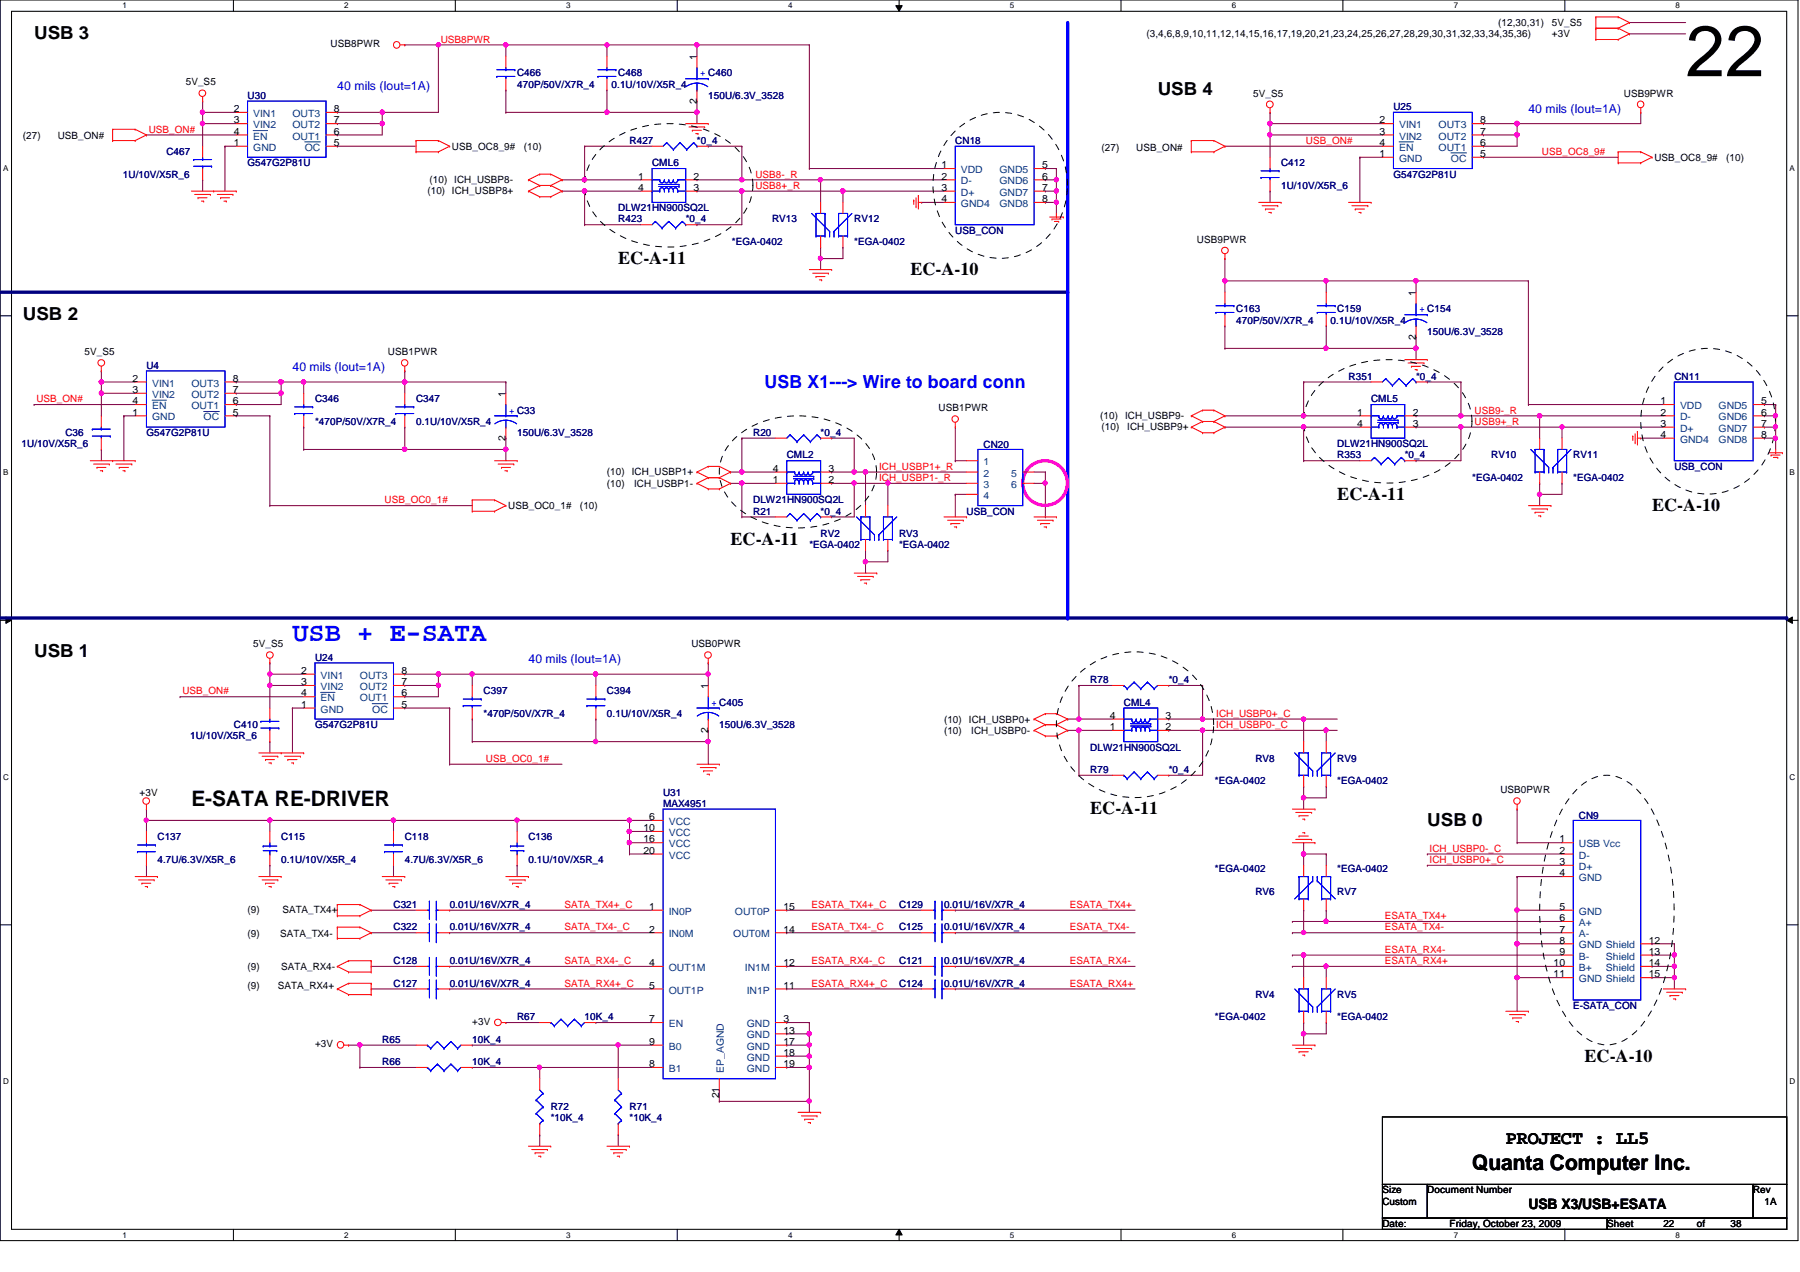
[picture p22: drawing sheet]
<svg xmlns="http://www.w3.org/2000/svg" width="297mm" height="210mm" viewBox="0 0 297 210" stroke-linecap="round" stroke-linejoin="round" font-family="sans-serif">
<defs><g id="words">
<text font-size="11.9" x="278.2" y="12.6">22</text>
<text font-size="4.4" fill="#00f" x="48.3" y="105.7">USB + E-SATA</text>
<g font-size="3.5">
<text x="31.6" y="133.1">E-SATA RE-DRIVER</text>
<text x="242.9" y="193.1">Quanta Computer Inc.</text>
</g>
<text font-size="3.1" x="248.5" y="188.8">PROJECT : LL5</text>
<g font-size="3">
<text x="5.6" y="6.5">USB 3</text>
<text x="191" y="15.7">USB 4</text>
<text x="102" y="43.5">EC-A-11</text>
<text x="150.2" y="45.4">EC-A-10</text>
<text x="3.8" y="52.8">USB 2</text>
<text x="220.7" y="82.5">EC-A-11</text>
<text x="120.6" y="89.9">EC-A-11</text>
<text x="272.6" y="84.3">EC-A-10</text>
<text x="5.6" y="108.5">USB 1</text>
<text x="179.9" y="134.4">EC-A-11</text>
<text x="235.5" y="136.3">USB 0</text>
<text x="261.5" y="175.2">EC-A-10</text>
</g>
<text font-size="3" fill="#00f" x="126.2" y="64">USB X1---&gt; Wire to board conn</text>
<text font-size="2.4" x="252.2" y="199.5">USB X3/USB+ESATA</text>
<g font-size="2" fill="#00f">
<text x="55.7" y="14.9">40 mils (Iout=1A)</text>
<text x="252.2" y="18.6">40 mils (Iout=1A)</text>
<text x="48.3" y="61.3">40 mils (Iout=1A)</text>
<text x="87.2" y="109.5">40 mils (Iout=1A)</text>
</g>
<g font-size="1.7">
<text x="247.2" y="4.3">(12,30,31)</text>
<text x="256.1" y="4.3">5V_S5</text>
<text x="54.6" y="7.8">USB8PWR</text>
<text x="115" y="9.8" transform="rotate(-90 115 9.8)">1</text>
<text x="189.2" y="6.1">(3,4,6,8,9,10,11,12,14,15,16,17,19,20,21,23,24,25,26,27,28,29,30,31,32,33,34,35,36)</text>
<text x="256.1" y="6.1">+3V</text>
<text x="30.6" y="14.1">5V_S5</text>
<text x="115" y="17.1" transform="rotate(-90 115 17.1)">2</text>
<text x="206.8" y="16">5V_S5</text>
<text x="268" y="16">USB9PWR</text>
<text x="3.8" y="23">(27)</text>
<text x="9.5" y="23">USB_ON#</text>
<text x="38.6" y="22.2">4</text>
<text x="38.6" y="18.5">2</text>
<text x="38.6" y="20.4">3</text>
<text x="55.1" y="22.2">6</text>
<text x="55.1" y="18.5">8</text>
<text x="55.1" y="20.4">7</text>
<text x="227.7" y="20.4">2</text>
<text x="227.7" y="22.2">3</text>
<text x="244.3" y="20.4">8</text>
<text x="244.3" y="22.2">7</text>
<text x="38.6" y="24.1">1</text>
<text x="55.1" y="24.1">5</text>
<text x="74.6" y="24.7">USB_OC8_9#</text>
<text x="86.4" y="24.7">(10)</text>
<text x="105.3" y="29.6">1</text>
<text x="114.5" y="29.6">2</text>
<text x="155.4" y="27.8">1</text>
<text x="155.4" y="29.6">2</text>
<text x="172" y="27.8">5</text>
<text x="172" y="29.6">6</text>
<text x="181.8" y="24.8">(27)</text>
<text x="187.5" y="24.8">USB_ON#</text>
<text x="227.7" y="25.9">1</text>
<text x="227.7" y="24.1">4</text>
<text x="244.3" y="25.9">5</text>
<text x="244.3" y="24.1">6</text>
<text x="273" y="26.5">USB_OC8_9#</text>
<text x="284.9" y="26.5">(10)</text>
<text x="70.5" y="32.1">(10) ICH_USBP8+</text>
<text x="70.9" y="30.2">(10) ICH_USBP8-</text>
<text x="105.3" y="31.5">4</text>
<text x="114.5" y="31.5">3</text>
<text x="155.4" y="31.5">3</text>
<text x="155.4" y="33.4">4</text>
<text x="172" y="31.5">7</text>
<text x="172" y="33.4">8</text>
<text x="197.5" y="40">USB9PWR</text>
<text x="233.6" y="48.8" transform="rotate(-90 233.6 48.8)">1</text>
<text x="14" y="58.6">5V_S5</text>
<text x="64" y="58.6">USB1PWR</text>
<text x="233.6" y="56" transform="rotate(-90 233.6 56)">2</text>
<text x="21.9" y="63">2</text>
<text x="21.9" y="64.9">3</text>
<text x="38.4" y="63">8</text>
<text x="38.4" y="64.9">7</text>
<text x="83.4" y="65.4" transform="rotate(-90 83.4 65.4)">1</text>
<text x="21.9" y="68.6">1</text>
<text x="21.9" y="66.7">4</text>
<text x="38.4" y="68.6">5</text>
<text x="38.4" y="66.7">6</text>
<text x="154.9" y="67.9">USB1PWR</text>
<text x="181.6" y="69.2">(10) ICH_USBP9-</text>
<text x="181.8" y="71">(10)</text>
<text x="186" y="71">ICH_USBP9+</text>
<text x="224" y="68.6">1</text>
<text x="224" y="70.4">4</text>
<text x="233.1" y="70.4">3</text>
<text x="233.1" y="68.6">2</text>
<text x="274" y="66.7">1</text>
<text x="274" y="68.6">2</text>
<text x="274" y="70.4">3</text>
<text x="290.6" y="66.7">5</text>
<text x="290.6" y="68.6">6</text>
<text x="290.6" y="70.4">7</text>
<text x="83.4" y="72.8" transform="rotate(-90 83.4 72.8)">2</text>
<text x="127.5" y="77.9">4</text>
<text x="136.7" y="77.9">3</text>
<text x="274" y="72.3">4</text>
<text x="290.6" y="72.3">8</text>
<text x="83.9" y="84">USB_OC0_1#</text>
<text x="95.7" y="84">(10)</text>
<text x="100.2" y="78.4">(10) ICH_USBP1+</text>
<text x="100.2" y="80.3">(10)</text>
<text x="104.6" y="80.3">ICH_USBP1-</text>
<text x="127.5" y="79.7">1</text>
<text x="136.7" y="79.7">2</text>
<text x="41.8" y="106.8">5V_S5</text>
<text x="114.1" y="106.8">USB0PWR</text>
<text x="49.7" y="111.2">2</text>
<text x="49.7" y="113.1">3</text>
<text x="66.2" y="111.2">8</text>
<text x="66.2" y="113.1">7</text>
<text x="116.8" y="113.7" transform="rotate(-90 116.8 113.7)">1</text>
<text x="49.7" y="116.8">1</text>
<text x="49.7" y="114.9">4</text>
<text x="66.2" y="116.8">5</text>
<text x="66.2" y="114.9">6</text>
<text x="155.8" y="119.3">(10) ICH_USBP0+</text>
<text x="183.2" y="118.6">4</text>
<text x="192.4" y="118.6">3</text>
<text x="116.8" y="120.9" transform="rotate(-90 116.8 120.9)">2</text>
<text x="155.8" y="121.1">(10)</text>
<text x="160.3" y="121.1">ICH_USBP0-</text>
<text x="183.2" y="120.5">1</text>
<text x="192.4" y="120.5">2</text>
<text x="23" y="131.3">+3V</text>
<text x="247.6" y="130.9">USB0PWR</text>
<text x="106.2" y="137.2">10</text>
<text x="107.1" y="135.3">6</text>
<text x="106.2" y="139">16</text>
<text x="106.2" y="140.9">20</text>
<text x="257.3" y="142.7">3</text>
<text x="257.3" y="139">1</text>
<text x="257.3" y="140.9">2</text>
<text x="257.3" y="144.6">4</text>
<text x="40.8" y="150.6">(9)</text>
<text x="40.8" y="154.6">(9)</text>
<text x="46.2" y="154.6">SATA_TX4-</text>
<text x="46.6" y="150.6">SATA_TX4+</text>
<text x="107.1" y="153.9">2</text>
<text x="107.1" y="150.2">1</text>
<text x="129.3" y="153.9">14</text>
<text x="129.3" y="150.2">15</text>
<text x="257.3" y="153.9">7</text>
<text x="257.3" y="150.2">5</text>
<text x="257.3" y="155.7">8</text>
<text x="257.3" y="152">6</text>
<text x="272.1" y="155.7">12</text>
<text x="40.8" y="160">(9)</text>
<text x="46.4" y="160">SATA_RX4-</text>
<text x="107.1" y="159.4">4</text>
<text x="129.3" y="159.4">12</text>
<text x="256.4" y="161.3">11</text>
<text x="256.4" y="159.4">10</text>
<text x="257.3" y="157.6">9</text>
<text x="272.1" y="157.6">13</text>
<text x="272.1" y="159.4">14</text>
<text x="272.1" y="161.3">15</text>
<text x="40.8" y="163.2">(9)</text>
<text x="45.8" y="163.2">SATA_RX4+</text>
<text x="107.1" y="163.2">5</text>
<text x="129.3" y="163.2">11</text>
<text x="52" y="172.8">+3V</text>
<text x="77.9" y="169.1">+3V</text>
<text x="107.1" y="172.4">9</text>
<text x="107.1" y="168.7">7</text>
<text x="129.3" y="168.7">3</text>
<text x="129.3" y="172.4">17</text>
<text x="129.3" y="170.6">13</text>
<text x="107.1" y="176.1">8</text>
<text x="129.3" y="174.2">18</text>
<text x="129.3" y="176.1">19</text>
<text x="118.7" y="181.3" transform="rotate(-90 118.7 181.3)">21</text>
<text x="228.1" y="196.9">Size</text>
<text x="235.5" y="196.9">Document Number</text>
<text x="289.3" y="196.9">Rev</text>
<text x="228.1" y="202.5">Date:</text>
<text x="228.1" y="198.8">Custom</text>
<text x="239.2" y="202.5">Friday, October 23, 2009</text>
<text x="265.2" y="202.5">Sheet</text>
<text x="274.5" y="202.5">22</text>
<text x="280" y="202.5">of</text>
<text x="285.6" y="202.5">38</text>
<text x="291.2" y="198.8">1A</text>
</g>
<g font-size="1.7" fill="#f00">
<text x="72.7" y="7">USB8PWR</text>
<text x="24.6" y="21.9">USB_ON#</text>
<text x="215.5" y="23.7">USB_ON#</text>
<text x="124.7" y="29.3">USB8-_R</text>
<text x="254.5" y="25.6">USB_OC8_9#</text>
<text x="124.7" y="31.2">USB8+_R</text>
<text x="6" y="66.4">USB_ON#</text>
<text x="243.3" y="68.2">USB9-_R</text>
<text x="243.3" y="70.1">USB9+_R</text>
<text x="145.1" y="77.5">ICH_USBP1+_R</text>
<text x="63.5" y="83.1">USB_OC0_1#</text>
<text x="145.1" y="79.4">ICH_USBP1-_R</text>
<text x="30.1" y="114.6">USB_ON#</text>
<text x="200.7" y="118.3">ICH_USBP0+_C</text>
<text x="80.2" y="125.7">USB_OC0_1#</text>
<text x="200.7" y="120.1">ICH_USBP0-_C</text>
<text x="235.9" y="140.5">ICH_USBP0-_C</text>
<text x="235.9" y="142.4">ICH_USBP0+_C</text>
<text x="93.1" y="149.8">SATA_TX4+_C</text>
<text x="133.9" y="149.8">ESATA_TX4+_C</text>
<text x="176.6" y="149.8">ESATA_TX4+</text>
<text x="93.1" y="153.5">SATA_TX4-_C</text>
<text x="133.9" y="153.5">ESATA_TX4-_C</text>
<text x="176.6" y="153.5">ESATA_TX4-</text>
<text x="228.5" y="153.5">ESATA_TX4-</text>
<text x="228.5" y="151.7">ESATA_TX4+</text>
<text x="93.1" y="159.1">SATA_RX4-_C</text>
<text x="133.9" y="159.1">ESATA_RX4-_C</text>
<text x="176.6" y="159.1">ESATA_RX4-</text>
<text x="228.5" y="157.2">ESATA_RX4-</text>
<text x="228.5" y="159.1">ESATA_RX4+</text>
<text x="93.1" y="162.8">SATA_RX4+_C</text>
<text x="133.9" y="162.8">ESATA_RX4+_C</text>
<text x="176.6" y="162.8">ESATA_RX4+</text>
</g>
<g font-size="1.7" fill="#000080">
<text x="40.8" y="16.3">U30</text>
<text x="85.3" y="12.6">C466</text>
<text x="85.3" y="14.5">470P/50V/X7R_4</text>
<text x="100.9" y="14.5">0.1U/10V/X5R_4</text>
<text x="102" y="12.6">C468</text>
<text x="116.9" y="16.3">150U/6.3V_3528</text>
<text x="103.9" y="23.7">R427</text>
<text x="115" y="23.7">*0_4</text>
<text x="157.6" y="23.7">CN18</text>
<text x="230" y="18.2">U25</text>
<text x="20.3" y="29.3">1U/10V/X5R_6</text>
<text x="27.5" y="25.6">C467</text>
<text x="40.8" y="27.4">G547G2P81U</text>
<text x="107.6" y="27.4">CML6</text>
<text x="211.4" y="27.4">C412</text>
<text x="230" y="29.3">G547G2P81U</text>
<text x="102" y="34.9">DLW21HN900SQ2L</text>
<text x="211.4" y="31.2">1U/10V/X5R_6</text>
<text x="102" y="36.7">R423</text>
<text x="113.2" y="36.7">*0_4</text>
<text x="120.8" y="40.4">*EGA-0402</text>
<text x="127.4" y="36.7">RV13</text>
<text x="141" y="36.7">RV12</text>
<text x="141" y="40.4">*EGA-0402</text>
<text x="157.6" y="38.6">USB_CON</text>
<text x="204" y="51.6">C163</text>
<text x="204" y="53.4">470P/50V/X7R_4</text>
<text x="219.6" y="53.4">0.1U/10V/X5R_4</text>
<text x="220.7" y="51.6">C159</text>
<text x="235.5" y="55.2">150U/6.3V_3528</text>
<text x="24.2" y="60.8">U4</text>
<text x="222.5" y="62.7">R351</text>
<text x="233.7" y="62.7">*0_4</text>
<text x="276.3" y="62.7">CN11</text>
<text x="10.8" y="72">C36</text>
<text x="24.2" y="72">G547G2P81U</text>
<text x="52" y="66.4">C346</text>
<text x="52" y="70.1">*470P/50V/X7R_4</text>
<text x="68.7" y="66.4">C347</text>
<text x="68.7" y="70.1">0.1U/10V/X5R_4</text>
<text x="85.3" y="72">150U/6.3V_3528</text>
<text x="124.3" y="72">R20</text>
<text x="135.4" y="72">*0_4</text>
<text x="226.3" y="66.4">CML5</text>
<text x="3.6" y="73.8">1U/10V/X5R_6</text>
<text x="129.8" y="75.6">CML2</text>
<text x="162.3" y="74">CN20</text>
<text x="220.7" y="75.6">R353</text>
<text x="220.7" y="73.8">DLW21HN900SQ2L</text>
<text x="231.8" y="75.6">*0_4</text>
<text x="246.1" y="75.6">RV10</text>
<text x="259.6" y="75.6">RV11</text>
<text x="276.3" y="77.5">USB_CON</text>
<text x="124.3" y="83.1">DLW21HN900SQ2L</text>
<text x="242.9" y="79.4">*EGA-0402</text>
<text x="259.6" y="79.4">*EGA-0402</text>
<text x="124.3" y="84.9">R21</text>
<text x="135.4" y="88.6">RV2</text>
<text x="135.4" y="84.9">*0_4</text>
<text x="148.4" y="88.6">RV3</text>
<text x="159.5" y="84.9">USB_CON</text>
<text x="133.6" y="90.5">*EGA-0402</text>
<text x="148.4" y="90.5">*EGA-0402</text>
<text x="52" y="109.1">U24</text>
<text x="179.9" y="112.7">R78</text>
<text x="192.9" y="112.7">*0_4</text>
<text x="79.8" y="114.6">C397</text>
<text x="79.8" y="118.3">*470P/50V/X7R_4</text>
<text x="100.2" y="114.6">C394</text>
<text x="100.2" y="118.3">0.1U/10V/X5R_4</text>
<text x="185.5" y="116.5">CML4</text>
<text x="31.4" y="122">1U/10V/X5R_6</text>
<text x="38.6" y="120.1">C410</text>
<text x="52" y="120.1">G547G2P81U</text>
<text x="118.7" y="120.1">150U/6.3V_3528</text>
<text x="179.9" y="123.9">DLW21HN900SQ2L</text>
<text x="207.2" y="125.7">RV8</text>
<text x="220.7" y="125.7">RV9</text>
<text x="109.4" y="131.3">U31</text>
<text x="179.9" y="127.6">R79</text>
<text x="192.9" y="127.6">*0_4</text>
<text x="200.5" y="129.4">*EGA-0402</text>
<text x="220.7" y="129.4">*EGA-0402</text>
<text x="109.4" y="133.1">MAX4951</text>
<text x="260.6" y="135.2">CN9</text>
<text x="26" y="138.7">C137</text>
<text x="26" y="142.4">4.7U/6.3V/X5R_6</text>
<text x="46.4" y="138.7">C115</text>
<text x="46.4" y="142.4">0.1U/10V/X5R_4</text>
<text x="66.8" y="138.7">C118</text>
<text x="66.8" y="142.4">4.7U/6.3V/X5R_6</text>
<text x="87.2" y="138.7">C136</text>
<text x="87.2" y="142.4">0.1U/10V/X5R_4</text>
<text x="200.5" y="143.9">*EGA-0402</text>
<text x="220.7" y="143.9">*EGA-0402</text>
<text x="64.9" y="149.8">C321</text>
<text x="74.2" y="149.8">0.01U/16V/X7R_4</text>
<text x="148.4" y="149.8">C129</text>
<text x="155.8" y="149.8">0.01U/16V/X7R_4</text>
<text x="207.2" y="147.6">RV6</text>
<text x="220.7" y="147.6">RV7</text>
<text x="64.9" y="153.5">C322</text>
<text x="74.2" y="153.5">0.01U/16V/X7R_4</text>
<text x="148.4" y="153.5">C125</text>
<text x="155.8" y="153.5">0.01U/16V/X7R_4</text>
<text x="64.9" y="159.1">C128</text>
<text x="74.2" y="159.1">0.01U/16V/X7R_4</text>
<text x="148.4" y="159.1">C121</text>
<text x="155.8" y="159.1">0.01U/16V/X7R_4</text>
<text x="64.9" y="162.8">C127</text>
<text x="74.2" y="162.8">0.01U/16V/X7R_4</text>
<text x="148.4" y="162.8">C124</text>
<text x="155.8" y="162.8">0.01U/16V/X7R_4</text>
<text x="207.2" y="164.7">RV4</text>
<text x="220.7" y="164.7">RV5</text>
<text x="259.6" y="166.5">E-SATA_CON</text>
<text x="63.1" y="172.1">R65</text>
<text x="77.9" y="172.1">10K_4</text>
<text x="85.3" y="168.4">R67</text>
<text x="96.5" y="168.4">10K_4</text>
<text x="200.5" y="168.4">*EGA-0402</text>
<text x="220.7" y="168.4">*EGA-0402</text>
<text x="63.1" y="175.8">R66</text>
<text x="77.9" y="175.8">10K_4</text>
<text x="90.9" y="183.2">R72</text>
<text x="90.9" y="185">*10K_4</text>
<text x="103.9" y="183.2">R71</text>
<text x="103.9" y="185">*10K_4</text>
</g>
<g font-size="1.7" fill="#00f">
<text x="115.6" y="12.6">+ C460</text>
<text x="234.2" y="51.6">+ C154</text>
<text x="84" y="68.2">+ C33</text>
<text x="117.4" y="116.5">+ C405</text>
</g>
<g font-size="1.7" fill="#004080">
<text x="41.8" y="23">EN</text>
<text x="41.8" y="19.3">VIN1</text>
<text x="41.8" y="21.2">VIN2</text>
<text x="48.3" y="23">OUT1</text>
<text x="48.3" y="19.3">OUT3</text>
<text x="48.3" y="21.2">OUT2</text>
<text x="230.9" y="21.2">VIN1</text>
<text x="230.9" y="23">VIN2</text>
<text x="237.4" y="21.2">OUT3</text>
<text x="237.4" y="23">OUT2</text>
<text x="41.8" y="24.9">GND</text>
<text x="50.3" y="24.9">OC</text>
<text x="158.6" y="28.6">VDD</text>
<text x="164.9" y="28.6">GND5</text>
<text x="230.9" y="26.7">GND</text>
<text x="230.9" y="24.9">EN</text>
<text x="237.4" y="24.9">OUT1</text>
<text x="239.4" y="26.7">OC</text>
<text x="158.6" y="30.4">D-</text>
<text x="158.6" y="32.3">D+</text>
<text x="158.6" y="34.2">GND4</text>
<text x="164.9" y="30.4">GND6</text>
<text x="164.9" y="32.3">GND7</text>
<text x="164.9" y="34.2">GND8</text>
<text x="25.1" y="63.8">VIN1</text>
<text x="25.1" y="65.7">VIN2</text>
<text x="31.6" y="63.8">OUT3</text>
<text x="31.6" y="65.7">OUT2</text>
<text x="25.1" y="69.4">GND</text>
<text x="25.1" y="67.5">EN</text>
<text x="31.6" y="67.5">OUT1</text>
<text x="33.6" y="69.4">OC</text>
<text x="277.2" y="67.5">VDD</text>
<text x="277.2" y="69.4">D-</text>
<text x="277.2" y="71.2">D+</text>
<text x="283.6" y="67.5">GND5</text>
<text x="283.6" y="69.4">GND6</text>
<text x="283.6" y="71.2">GND7</text>
<text x="162.3" y="76.8">1</text>
<text x="277.2" y="73.1">GND4</text>
<text x="283.6" y="73.1">GND8</text>
<text x="162.3" y="78.7">2</text>
<text x="162.3" y="80.5">3</text>
<text x="162.3" y="82.3">4</text>
<text x="166.9" y="78.7">5</text>
<text x="166.9" y="80.5">6</text>
<text x="52.9" y="112">VIN1</text>
<text x="52.9" y="113.9">VIN2</text>
<text x="59.4" y="112">OUT3</text>
<text x="59.4" y="113.9">OUT2</text>
<text x="52.9" y="117.6">GND</text>
<text x="52.9" y="115.7">EN</text>
<text x="59.4" y="115.7">OUT1</text>
<text x="61.4" y="117.6">OC</text>
<text x="110.4" y="138">VCC</text>
<text x="110.4" y="136.1">VCC</text>
<text x="110.4" y="139.8">VCC</text>
<text x="110.4" y="141.7">VCC</text>
<text x="260.6" y="143.6">D+</text>
<text x="260.6" y="139.8">USB Vcc</text>
<text x="260.6" y="141.7">D-</text>
<text x="260.6" y="145.4">GND</text>
<text x="110.4" y="154.7">IN0M</text>
<text x="110.4" y="151">IN0P</text>
<text x="121" y="154.7">OUT0M</text>
<text x="121.3" y="151">OUT0P</text>
<text x="260.6" y="154.7">A-</text>
<text x="260.6" y="151">GND</text>
<text x="260.6" y="152.8">A+</text>
<text x="110.4" y="160.2">OUT1M</text>
<text x="122.9" y="160.2">IN1M</text>
<text x="260.6" y="158.4">B-</text>
<text x="260.6" y="160.2">B+</text>
<text x="260.6" y="156.5">GND Shield</text>
<text x="265" y="158.4">Shield</text>
<text x="265" y="160.2">Shield</text>
<text x="110.4" y="164">OUT1P</text>
<text x="123.2" y="164">IN1P</text>
<text x="260.6" y="162.1">GND Shield</text>
<text x="110.4" y="173.2">B0</text>
<text x="110.4" y="169.5">EN</text>
<text x="123.2" y="169.5">GND</text>
<text x="123.2" y="173.2">GND</text>
<text x="123.2" y="171.4">GND</text>
<text x="110.4" y="176.9">B1</text>
<text x="119.5" y="177.1" transform="rotate(-90 119.5 177.1)">EP_AGND</text>
<text x="123.2" y="175">GND</text>
<text x="123.2" y="176.9">GND</text>
</g>
<g font-size="1.3">
<text x="20.2" y="1.4">1</text>
<text x="56.8" y="1.4">2</text>
<text x="93.4" y="1.4">3</text>
<text x="130" y="1.4">4</text>
<text x="166.7" y="1.4">5</text>
<text x="203.3" y="1.4">6</text>
<text x="239.9" y="1.4">7</text>
<text x="276.5" y="1.4">8</text>
<text x=".5" y="28.2">A</text>
<text x="295.3" y="28.2">A</text>
<text x=".5" y="78.4">B</text>
<text x="295.3" y="78.4">B</text>
<text x=".5" y="128.7">C</text>
<text x="295.3" y="128.7">C</text>
<text x=".5" y="178.9">D</text>
<text x="295.3" y="178.9">D</text>
<text x="20.2" y="204.3">1</text>
<text x="56.8" y="204.3">2</text>
<text x="93.4" y="204.3">3</text>
<text x="130" y="204.3">4</text>
<text x="166.7" y="204.3">5</text>
<text x="203.3" y="204.3">6</text>
<text x="239.9" y="204.3">7</text>
<text x="276.5" y="204.3">8</text>
</g>
</g></defs>
<path d="M0 0h296.7v204.7h-296.7zM1.9 1.9h292.9v201h-292.9z" fill="none" stroke="#000" stroke-width=".17"/>
<g fill="#fff">
<path d="M20.2 .2h.7v1.5h-.7z"/>
<path d="M20.2 203.1h.7v1.5h-.7z"/>
</g>
<path d="M38.5 0v1.9M38.5 202.9v1.8" fill="none" stroke="#000" stroke-width=".17"/>
<g fill="#fff">
<path d="M56.8 .2h.7v1.5h-.7z"/>
<path d="M56.8 203.1h.7v1.5h-.7z"/>
</g>
<path d="M75.1 0v1.9M75.1 202.9v1.8" fill="none" stroke="#000" stroke-width=".17"/>
<g fill="#fff">
<path d="M93.4 .2h.7v1.5h-.7z"/>
<path d="M93.4 203.1h.7v1.5h-.7z"/>
</g>
<path d="M111.8 0v1.9M111.8 202.9v1.8" fill="none" stroke="#000" stroke-width=".17"/>
<g fill="#fff">
<path d="M130 .2h.8v1.5h-.8z"/>
<path d="M130 203.1h.8v1.5h-.8z"/>
</g>
<path d="M147.8 .9h1.1l-.5 1zM148.4 0v1.9M148.4 202.9l.5 .9h-1.1zM148.4 202.9v1.8" fill="none" stroke="#000" stroke-width=".17"/>
<path d="M147.8 .9h1.1l-.5 1zM148.4 202.9l.5 .9h-1.1z" fill="#000"/>
<g fill="#fff">
<path d="M166.7 .2h.7v1.5h-.7z"/>
<path d="M166.7 203.1h.7v1.5h-.7z"/>
</g>
<path d="M185 0v1.9M185 202.9v1.8" fill="none" stroke="#000" stroke-width=".17"/>
<g fill="#fff">
<path d="M203.3 .2h.7v1.5h-.7z"/>
<path d="M203.3 203.1h.7v1.5h-.7z"/>
</g>
<path d="M221.6 0v1.9M221.6 202.9v1.8" fill="none" stroke="#000" stroke-width=".17"/>
<g fill="#fff">
<path d="M239.9 .2h.7v1.5h-.7z"/>
<path d="M239.9 203.1h.7v1.5h-.7z"/>
</g>
<path d="M258.2 0v1.9M258.2 202.9v1.8" fill="none" stroke="#000" stroke-width=".17"/>
<g fill="#fff">
<path d="M276.5 .2h.7v1.5h-.7z"/>
<path d="M276.5 203.1h.7v1.5h-.7z"/>
<path d="M.5 27h.8v1.4h-.8z"/>
<path d="M295.3 27h.8v1.4h-.8z"/>
<path d="M.5 77.2h.9v1.5h-.9z"/>
<path d="M295.3 77.2h.9v1.5h-.9z"/>
</g>
<path d="M0 52.1h1.9M294.8 52.1h1.9" fill="none" stroke="#000" stroke-width=".17"/>
<g fill="#fff">
<path d="M.5 127.5h.9v1.4h-.9z"/>
<path d="M295.3 127.5h.9v1.4h-.9z"/>
</g>
<path d="M0 102.4h1.9M1 101.8l.9 .6-.9 .5zM294.8 102.4l1-.6v1.1zM294.8 102.4h1.9" fill="none" stroke="#000" stroke-width=".17"/>
<path d="M1 101.8l.9 .6-.9 .5zM294.8 102.4l1-.6v1.1z" fill="#000"/>
<g fill="#fff">
<path d="M.5 177.7h.9v1.5h-.9z"/>
<path d="M295.3 177.7h.9v1.5h-.9z"/>
</g>
<path d="M0 152.6h1.9M294.8 152.6h1.9" fill="none" stroke="#000" stroke-width=".17"/>
<path d="M46.4 64.9h.1M46.4 64.9v1.9" fill="none" stroke="#800040" stroke-width=".17"/>
<circle cx="46.4" cy="64.9" r=".37" fill="#f0f"/>
<circle cx="46.4" cy="64.9" r=".37" fill="none" stroke="#f0f" stroke-width=".17"/>
<path d="M16.7 64.9h.1M16.7 64.9v3.7M16.7 64.9h5.6M20.4 68.6h.1M20.4 68.6v7.4M20.4 68.6h1.9M39 64.9h.1M39 66.8h.1M39 64.9h7.4M39 66.8h7.4" fill="none" stroke="#800040" stroke-width=".17"/>
<circle cx="16.7" cy="64.9" r=".35" fill="#f0f"/>
<circle cx="16.7" cy="64.9" r=".35" fill="none" stroke="#f0f" stroke-width=".17"/>
<path d="M39 63h.1M39 68.6h.1M39 63h7.4M39 68.6h5.5M46.4 63h.1M46.4 63v1.9" fill="none" stroke="#800040" stroke-width=".17"/>
<circle cx="46.4" cy="63" r=".36" fill="#f0f"/>
<circle cx="46.4" cy="63" r=".36" fill="none" stroke="#f0f" stroke-width=".17"/>
<path d="M16.7 63h.1M16.7 63v1.9" fill="none" stroke="#800040" stroke-width=".17"/>
<circle cx="16.7" cy="63" r=".34" fill="#f0f"/>
<circle cx="16.7" cy="63" r=".34" fill="none" stroke="#f0f" stroke-width=".17"/>
<path d="M66.8 61.2h.1M66.8 61.2v1.8M276.3 161.3h.1M276.3 161.3v1.9" fill="none" stroke="#800040" stroke-width=".17"/>
<circle cx="276.3" cy="161.3" r=".35" fill="#f0f"/>
<circle cx="276.3" cy="161.3" r=".35" fill="none" stroke="#f0f" stroke-width=".17"/>
<path d="M250.4 144.7h.1M250.4 144.7h7.4M272.6 155.7h.1M272.6 157.6h.1M272.6 155.7h3.7M272.6 157.6h3.7M276.3 157.6h.1M276.3 157.6v1.9" fill="none" stroke="#800040" stroke-width=".17"/>
<circle cx="276.3" cy="157.6" r=".35" fill="#f0f"/>
<circle cx="276.3" cy="157.6" r=".35" fill="none" stroke="#f0f" stroke-width=".17"/>
<path d="M250.4 144.7h.1M250.4 150.2h.1M250.4 144.7v11M272.6 159.5h.1M272.6 159.5h3.7" fill="none" stroke="#800040" stroke-width=".17"/>
<circle cx="250.3" cy="155.7" r=".36" fill="#f0f"/>
<circle cx="250.3" cy="155.7" r=".36" fill="none" stroke="#f0f" stroke-width=".17"/>
<circle cx="250.3" cy="150.2" r=".37" fill="#f0f"/>
<circle cx="250.3" cy="150.2" r=".37" fill="none" stroke="#f0f" stroke-width=".17"/>
<path d="M235.5 140.9h.1M235.5 142.8h.1M235.5 140.9h22.3M235.5 142.8h22.3M250.4 161.3h.1M250.4 161.3v5.6M272.6 161.3h.1M272.6 161.3h3.7" fill="none" stroke="#800040" stroke-width=".17"/>
<circle cx="250.3" cy="161.3" r=".37" fill="#f0f"/>
<circle cx="250.3" cy="161.3" r=".37" fill="none" stroke="#f0f" stroke-width=".17"/>
<path d="M215.1 153.9h.1M215.1 157.6h.1M215.1 153.9h42.7M215.1 157.6h42.7" fill="none" stroke="#800040" stroke-width=".17"/>
<circle cx="215.1" cy="157.6" r=".37" fill="#f0f"/>
<circle cx="215.1" cy="157.6" r=".37" fill="none" stroke="#f0f" stroke-width=".17"/>
<path d="M218.9 159.5h.1M218.9 159.5h38.9M250.4 155.7h.1M250.4 150.2h.1M250.4 155.7h7.4M250.4 150.2h7.4" fill="none" stroke="#800040" stroke-width=".17"/>
<circle cx="218.8" cy="159.4" r=".35" fill="#f0f"/>
<circle cx="218.8" cy="159.4" r=".35" fill="none" stroke="#f0f" stroke-width=".17"/>
<path d="M218.9 152.1h.1M218.9 152.1h38.9M276.3 159.5h.1M276.3 159.5v1.8M250.4 161.3h.1M250.4 161.3h7.4" fill="none" stroke="#800040" stroke-width=".17"/>
<circle cx="276.3" cy="159.4" r=".35" fill="#f0f"/>
<circle cx="276.3" cy="159.4" r=".35" fill="none" stroke="#f0f" stroke-width=".17"/>
<path d="M250.4 155.7h.1M250.4 155.7v5.6" fill="none" stroke="#800040" stroke-width=".17"/>
<circle cx="250.3" cy="155.7" r=".36" fill="#f0f"/>
<circle cx="250.3" cy="155.7" r=".36" fill="none" stroke="#f0f" stroke-width=".17"/>
<path d="M178.1 113.1h.1M178.1 113.1v5.6M215.1 118.7h.1M215.1 118.7h5.6M178.1 120.5h.1M178.1 120.5h5.5M198.5 120.5h.1M198.5 120.5v7.4M276.3 155.7h.1M276.3 155.7v1.9" fill="none" stroke="#800040" stroke-width=".17"/>
<circle cx="178" cy="118.7" r=".36" fill="#f0f"/>
<circle cx="178" cy="118.7" r=".36" fill="none" stroke="#f0f" stroke-width=".17"/>
<g fill="none" stroke="#800040" stroke-width=".17">
<path d="M178.1 118.7h.1M178.1 113.1h.1M178.1 118.7h5.5M178.1 113.1h5.5M192.9 113.1h.1M192.9 113.1h5.6M198.5 113.1h.1M198.5 113.1v5.6M178.1 127.9h.1M178.1 120.5h.1M178.1 127.9h5.5M178.1 120.5v7.4"/>
<path d="M192.9 127.9h.1M192.9 127.9h5.6"/>
</g>
<circle cx="178" cy="120.5" r=".37" fill="#f0f"/>
<circle cx="178" cy="120.5" r=".37" fill="none" stroke="#f0f" stroke-width=".17"/>
<path d="M72.3 113.1h.1M72.3 113.1v1.9M176.2 118.7h.1M176.2 118.7h1.9M192.9 118.7h.1M192.9 118.7h5.6M176.2 120.5h.1M176.2 120.5h1.9M192.9 120.5h.1M192.9 120.5h5.6" fill="none" stroke="#800040" stroke-width=".17"/>
<circle cx="72.3" cy="113.1" r=".35" fill="#f0f"/>
<circle cx="72.3" cy="113.1" r=".35" fill="none" stroke="#f0f" stroke-width=".17"/>
<path d="M44.5 113.1h.1M44.5 113.1v3.7M48.3 116.8h.1M48.3 116.8v7.4M72.3 111.3h.1M72.3 111.3h5.6" fill="none" stroke="#800040" stroke-width=".17"/>
<circle cx="72.3" cy="111.2" r=".35" fill="#f0f"/>
<circle cx="72.3" cy="111.2" r=".35" fill="none" stroke="#f0f" stroke-width=".17"/>
<g fill="none" stroke="#800040" stroke-width=".17">
<path d="M44.5 111.3h.1M44.5 109.4h.1M44.5 113.1h.1M44.5 113.1h5.6M44.5 111.3h5.6M44.5 109.4v1.9M48.3 116.8h.1M48.3 116.8h1.8M66.8 113.1h.1M66.8 115h.1M66.8 113.1h5.5M66.8 115h5.5"/>
<path d="M44.5 122.4h.1M44.5 122.4v1.8"/>
</g>
<circle cx="44.5" cy="113.1" r=".35" fill="#f0f"/>
<circle cx="44.5" cy="113.1" r=".35" fill="none" stroke="#f0f" stroke-width=".17"/>
<path d="M66.8 111.3h.1M66.8 111.3h5.5M77.9 111.3h.1M77.9 118.7h.1M77.9 111.3v1.8M77.9 118.7v3.7M98.3 111.3h.1M98.3 111.3v1.8M116.9 111.3h.1M116.9 111.3v1.8M77.9 122.4h.1M77.9 122.4h20.4" fill="none" stroke="#800040" stroke-width=".17"/>
<circle cx="116.8" cy="111.2" r=".35" fill="#f0f"/>
<circle cx="116.8" cy="111.2" r=".35" fill="none" stroke="#f0f" stroke-width=".17"/>
<path d="M66.8 116.8h.1M66.8 116.8h7.4M74.2 116.8h.1M74.2 116.8v9.3M77.9 111.3h.1M77.9 111.3h20.4M98.3 118.7h.1M98.3 118.7v3.7M74.2 126.1h.1M74.2 126.1h18.5" fill="none" stroke="#800040" stroke-width=".17"/>
<circle cx="77.9" cy="111.2" r=".37" fill="#f0f"/>
<circle cx="77.9" cy="111.2" r=".37" fill="none" stroke="#f0f" stroke-width=".17"/>
<path d="M29.7 115h.1M29.7 115h20.4M44.5 111.3h.1M44.5 111.3v1.8" fill="none" stroke="#800040" stroke-width=".17"/>
<circle cx="44.5" cy="111.2" r=".35" fill="#f0f"/>
<circle cx="44.5" cy="111.2" r=".35" fill="none" stroke="#f0f" stroke-width=".17"/>
<path d="M72.3 111.3h.1M72.3 111.3v1.8" fill="none" stroke="#800040" stroke-width=".17"/>
<circle cx="72.3" cy="111.2" r=".35" fill="#f0f"/>
<circle cx="72.3" cy="111.2" r=".35" fill="none" stroke="#f0f" stroke-width=".17"/>
<path d="M64.9 135.4h.1M64.9 135.4h20.4" fill="none" stroke="#800040" stroke-width=".17"/>
<circle cx="64.9" cy="135.3" r=".36" fill="#f0f"/>
<circle cx="64.9" cy="135.3" r=".36" fill="none" stroke="#f0f" stroke-width=".17"/>
<path d="M133.6 170.6h.1M133.6 170.6v1.9" fill="none" stroke="#800040" stroke-width=".17"/>
<circle cx="133.5" cy="170.6" r=".37" fill="#f0f"/>
<circle cx="133.5" cy="170.6" r=".37" fill="none" stroke="#f0f" stroke-width=".17"/>
<path d="M85.3 135.4h.1M85.3 135.4h18.6" fill="none" stroke="#800040" stroke-width=".17"/>
<circle cx="85.3" cy="135.3" r=".36" fill="#f0f"/>
<circle cx="85.3" cy="135.3" r=".36" fill="none" stroke="#f0f" stroke-width=".17"/>
<path d="M44.5 135.4h.1M44.5 135.4v1.8M44.5 135.4h20.4M57.5 172.5h.1M57.5 172.5h1.9M77.9 172.5h.1M77.9 172.5h24.1M133.6 174.3h.1M133.6 174.3v1.8" fill="none" stroke="#800040" stroke-width=".17"/>
<circle cx="44.5" cy="135.3" r=".34" fill="#f0f"/>
<circle cx="44.5" cy="135.3" r=".34" fill="none" stroke="#f0f" stroke-width=".17"/>
<path d="M24.2 135.4h.1M24.2 135.4v1.8M59.4 172.5h.1M59.4 172.5h9.3M102 172.5h.1M102 172.5v5.5" fill="none" stroke="#800040" stroke-width=".17"/>
<circle cx="59.4" cy="172.4" r=".36" fill="#f0f"/>
<circle cx="59.4" cy="172.4" r=".36" fill="none" stroke="#f0f" stroke-width=".17"/>
<path d="M102 172.5h.1M102 172.5h5.6" fill="none" stroke="#800040" stroke-width=".17"/>
<circle cx="102" cy="172.4" r=".36" fill="#f0f"/>
<circle cx="102" cy="172.4" r=".36" fill="none" stroke="#f0f" stroke-width=".17"/>
<path d="M64.9 135.4h.1M64.9 135.4v1.8M85.3 135.4h.1M85.3 135.4v1.8M59.4 172.5h.1M59.4 176.1h.1M59.4 172.5v3.6M59.4 176.1h9.3M77.9 176.1h.1M77.9 176.1h11.2M83.5 168.7h.1M83.5 168.7h5.6" fill="none" stroke="#800040" stroke-width=".17"/>
<circle cx="89" cy="176.1" r=".35" fill="#f0f"/>
<circle cx="89" cy="176.1" r=".35" fill="none" stroke="#f0f" stroke-width=".17"/>
<path d="M103.9 135.4h.1M103.9 135.4h3.7M89.1 176.1h.1M89.1 176.1v1.9M89.1 176.1h18.5" fill="none" stroke="#800040" stroke-width=".17"/>
<circle cx="103.9" cy="135.3" r=".36" fill="#f0f"/>
<circle cx="103.9" cy="135.3" r=".36" fill="none" stroke="#f0f" stroke-width=".17"/>
<path d="M24.2 133.5h.1M24.2 133.5v1.9M129.8 168.7h.1M129.8 170.6h.1M129.8 172.5h.1M129.8 168.7h3.8M129.8 172.5h3.8M133.6 168.7h.1M133.6 172.5h.1M133.6 168.7v1.9h-3.8M133.6 172.5v1.8" fill="none" stroke="#800040" stroke-width=".17"/>
<circle cx="133.5" cy="172.4" r=".36" fill="#f0f"/>
<circle cx="133.5" cy="172.4" r=".36" fill="none" stroke="#f0f" stroke-width=".17"/>
<path d="M24.2 135.4h.1M24.2 135.4h20.3M98.3 168.7h.1M98.3 168.7h9.3" fill="none" stroke="#800040" stroke-width=".17"/>
<circle cx="44.5" cy="135.3" r=".34" fill="#f0f"/>
<circle cx="44.5" cy="135.3" r=".34" fill="none" stroke="#f0f" stroke-width=".17"/>
<circle cx="24.1" cy="135.3" r=".34" fill="#f0f"/>
<circle cx="24.1" cy="135.3" r=".34" fill="none" stroke="#f0f" stroke-width=".17"/>
<path d="M103.9 137.2h.1M103.9 135.4h.1M103.9 137.2h3.7M103.9 135.4v1.8" fill="none" stroke="#800040" stroke-width=".17"/>
<circle cx="103.9" cy="137.2" r=".36" fill="#f0f"/>
<circle cx="103.9" cy="137.2" r=".36" fill="none" stroke="#f0f" stroke-width=".17"/>
<path d="M103.9 139.1h.1M103.9 137.2h.1M103.9 139.1h3.7M103.9 137.2v1.9" fill="none" stroke="#800040" stroke-width=".17"/>
<circle cx="103.9" cy="139" r=".37" fill="#f0f"/>
<circle cx="103.9" cy="139" r=".37" fill="none" stroke="#f0f" stroke-width=".17"/>
<circle cx="103.9" cy="137.2" r=".36" fill="#f0f"/>
<circle cx="103.9" cy="137.2" r=".36" fill="none" stroke="#f0f" stroke-width=".17"/>
<path d="M103.9 139.1h.1M103.9 139.1v1.8M103.9 140.9h.1M103.9 140.9h3.7M129.8 174.3h.1M129.8 174.3h3.8" fill="none" stroke="#800040" stroke-width=".17"/>
<circle cx="133.5" cy="174.3" r=".36" fill="#f0f"/>
<circle cx="133.5" cy="174.3" r=".36" fill="none" stroke="#f0f" stroke-width=".17"/>
<path d="M133.6 181.7h.1M133.6 181.7v1.9" fill="none" stroke="#800040" stroke-width=".17"/>
<circle cx="133.5" cy="181.7" r=".36" fill="#f0f"/>
<circle cx="133.5" cy="181.7" r=".36" fill="none" stroke="#f0f" stroke-width=".17"/>
<path d="M129.8 176.1h.1M129.8 176.1h3.8" fill="none" stroke="#800040" stroke-width=".17"/>
<circle cx="133.5" cy="176.1" r=".37" fill="#f0f"/>
<circle cx="133.5" cy="176.1" r=".37" fill="none" stroke="#f0f" stroke-width=".17"/>
<g fill="none" stroke="#800040" stroke-width=".17">
<path d="M142.8 77.9h.1M142.8 77.9h16.7M157.6 81.6h.1M157.6 81.6h1.9M157.6 81.6v3.7M61.3 159.5h.1M61.3 159.5h7.4M74.2 159.5h.1M74.2 159.5h33.4M129.8 150.2h.1M129.8 153.9h.1M129.8 159.5h.1"/>
<path d="M129.8 159.5h22.3M129.8 150.2h22.3M129.8 153.9h22.3M157.6 150.2h.1M157.6 153.9h.1M157.6 159.5h.1M157.6 159.5h29.7M157.6 150.2h29.7M157.6 153.9h29.7M61.3 163.2h.1M61.3 163.2h7.4M74.2 163.2h.1"/>
<path d="M74.2 163.2h33.4M129.8 163.2h.1M129.8 163.2h22.3M157.6 163.2h.1M157.6 163.2h29.7"/>
</g>
<circle cx="142.8" cy="77.9" r=".37" fill="#f0f"/>
<circle cx="142.8" cy="77.9" r=".37" fill="none" stroke="#f0f" stroke-width=".17"/>
<path d="M146.5 79.8h.1M146.5 79.8h13" fill="none" stroke="#800040" stroke-width=".17"/>
<circle cx="146.5" cy="79.7" r=".34" fill="#f0f"/>
<circle cx="146.5" cy="79.7" r=".34" fill="none" stroke="#f0f" stroke-width=".17"/>
<path d="M157.6 76h.1M157.6 76h1.9M218.9 120.5h.1M218.9 120.5h1.8" fill="none" stroke="#800040" stroke-width=".17"/>
<circle cx="218.8" cy="120.5" r=".35" fill="#f0f"/>
<circle cx="218.8" cy="120.5" r=".35" fill="none" stroke="#f0f" stroke-width=".17"/>
<g fill="none" stroke="#800040" stroke-width=".17">
<path d="M5.6 66.8h.1M5.6 66.8h16.7M16.7 74.2h.1M16.7 63h.1M16.7 61.2h.1M16.7 61.2v1.8M16.7 74.2v1.8M16.7 63h5.6M116.9 122.4h.1M116.9 122.4v3.7M250.4 139.1h.1M250.4 133.5h.1"/>
<path d="M250.4 139.1h7.4M250.4 133.5v5.6"/>
</g>
<circle cx="16.7" cy="63" r=".34" fill="#f0f"/>
<circle cx="16.7" cy="63" r=".34" fill="none" stroke="#f0f" stroke-width=".17"/>
<g fill="none" stroke="#800040" stroke-width=".17">
<path d="M98.3 111.3h.1M98.3 111.3h18.6M24.2 142.8h.1M24.2 142.8v1.9M44.5 142.8h.1M44.5 142.8v1.9M64.9 142.8h.1M64.9 142.8v1.9M85.3 142.8h.1M85.3 142.8v1.9M118.7 179.9h.1M118.7 179.9v1.8"/>
<path d="M133.6 176.1h.1M133.6 176.1v5.6h-14.9M89.1 187.3h.1M89.1 187.3v1.8M102 187.3h.1M102 187.3v1.8M118.7 181.7h.1"/>
</g>
<circle cx="98.3" cy="111.2" r=".35" fill="#f0f"/>
<circle cx="98.3" cy="111.2" r=".35" fill="none" stroke="#f0f" stroke-width=".17"/>
<path d="M98.3 122.4h.1M98.3 122.4h18.6" fill="none" stroke="#800040" stroke-width=".17"/>
<circle cx="116.8" cy="122.4" r=".35" fill="#f0f"/>
<circle cx="116.8" cy="122.4" r=".35" fill="none" stroke="#f0f" stroke-width=".17"/>
<circle cx="98.3" cy="122.4" r=".35" fill="#f0f"/>
<circle cx="98.3" cy="122.4" r=".35" fill="none" stroke="#f0f" stroke-width=".17"/>
<g fill="none" stroke="#800040" stroke-width=".17">
<path d="M50.1 63h.1M50.1 70.5h.1M50.1 63v1.9M50.1 70.5v3.7M66.8 63h.1M66.8 63h16.7M66.8 63v1.9M83.5 63h.1M83.5 72.3h.1M83.5 63v1.9M83.5 72.3v1.9M116.9 109.4h.1"/>
<path d="M116.9 109.4v1.9M116.9 120.5h.1M116.9 120.5v1.9M61.3 150.2h.1M61.3 153.9h.1M61.3 150.2h7.4M61.3 153.9h7.4M74.2 150.2h.1M74.2 153.9h.1M74.2 150.2h33.4M74.2 153.9h33.4"/>
</g>
<circle cx="66.8" cy="63" r=".36" fill="#f0f"/>
<circle cx="66.8" cy="63" r=".36" fill="none" stroke="#f0f" stroke-width=".17"/>
<path d="M50.1 63h.1M50.1 63h16.7M66.8 70.5h.1M66.8 70.5v3.7" fill="none" stroke="#800040" stroke-width=".17"/>
<circle cx="66.8" cy="63" r=".36" fill="#f0f"/>
<circle cx="66.8" cy="63" r=".36" fill="none" stroke="#f0f" stroke-width=".17"/>
<circle cx="50.1" cy="63" r=".36" fill="#f0f"/>
<circle cx="50.1" cy="63" r=".36" fill="none" stroke="#f0f" stroke-width=".17"/>
<path d="M44.5 68.6h.1M44.5 68.6v14.8M46.4 63h.1M46.4 63h3.7M44.5 83.4h.1M44.5 83.4h33.4" fill="none" stroke="#800040" stroke-width=".17"/>
<circle cx="46.4" cy="63" r=".36" fill="#f0f"/>
<circle cx="46.4" cy="63" r=".36" fill="none" stroke="#f0f" stroke-width=".17"/>
<path d="M50.1 74.2h.1M50.1 74.2h33.4M66.8 74.2h.1" fill="none" stroke="#800040" stroke-width=".17"/>
<circle cx="83.4" cy="74.1" r=".37" fill="#f0f"/>
<circle cx="83.4" cy="74.1" r=".37" fill="none" stroke="#f0f" stroke-width=".17"/>
<circle cx="66.8" cy="74.1" r=".37" fill="#f0f"/>
<circle cx="66.8" cy="74.1" r=".37" fill="none" stroke="#f0f" stroke-width=".17"/>
<path d="M83.5 74.2h.1M83.5 74.2v1.8M142.8 77.9h.1M142.8 77.9v5.5M146.5 79.8h.1M146.5 79.8v3.6M142.8 92.7h.1M146.5 90.8h.1M146.5 90.8v1.9h-3.7" fill="none" stroke="#800040" stroke-width=".17"/>
<circle cx="142.8" cy="92.7" r=".37" fill="#f0f"/>
<circle cx="142.8" cy="92.7" r=".37" fill="none" stroke="#f0f" stroke-width=".17"/>
<g fill="none" stroke="#800040" stroke-width=".17">
<path d="M142.8 90.8h.1M142.8 90.8v1.9M213.3 159.5h.1M213.3 157.6h.1M213.3 159.5h5.6M213.3 157.6h1.8M215.1 157.6h.1M215.1 157.6v3.7M218.9 159.5h.1M218.9 159.5v1.8M215.1 170.6h.1M218.9 168.7h.1"/>
<path d="M218.9 168.7v1.9h-3.8"/>
</g>
<circle cx="215.1" cy="170.6" r=".37" fill="#f0f"/>
<circle cx="215.1" cy="170.6" r=".37" fill="none" stroke="#f0f" stroke-width=".17"/>
<path d="M215.1 150.2h.1M215.1 150.2v3.7M215.1 168.7h.1M215.1 170.6h.1M215.1 168.7v3.8" fill="none" stroke="#800040" stroke-width=".17"/>
<circle cx="215.1" cy="153.9" r=".36" fill="#f0f"/>
<circle cx="215.1" cy="153.9" r=".36" fill="none" stroke="#f0f" stroke-width=".17"/>
<path d="M215.1 140.9h.1M215.1 140.9h3.8M218.9 140.9h.1M218.9 140.9v1.9" fill="none" stroke="#800040" stroke-width=".17"/>
<circle cx="215.1" cy="140.9" r=".37" fill="#f0f"/>
<circle cx="215.1" cy="140.9" r=".37" fill="none" stroke="#f0f" stroke-width=".17"/>
<path d="M215.1 139.1h.1M215.1 139.1v3.7M213.3 152.1h.1M215.1 140.9h.1M218.9 150.2h.1M218.9 150.2v1.9h-5.6" fill="none" stroke="#800040" stroke-width=".17"/>
<circle cx="218.8" cy="152" r=".35" fill="#f0f"/>
<circle cx="218.8" cy="152" r=".35" fill="none" stroke="#f0f" stroke-width=".17"/>
<path d="M215.1 118.7h.1M215.1 118.7v3.7M213.3 153.9h.1M213.3 153.9h1.8" fill="none" stroke="#800040" stroke-width=".17"/>
<circle cx="215.1" cy="118.7" r=".36" fill="#f0f"/>
<circle cx="215.1" cy="118.7" r=".36" fill="none" stroke="#f0f" stroke-width=".17"/>
<path d="M215.1 131.7h.1M218.9 129.8h.1M218.9 129.8v1.9h-3.8" fill="none" stroke="#800040" stroke-width=".17"/>
<circle cx="215.1" cy="131.6" r=".37" fill="#f0f"/>
<circle cx="215.1" cy="131.6" r=".37" fill="none" stroke="#f0f" stroke-width=".17"/>
<path d="M198.5 118.7h.1M198.5 118.7h16.6M215.1 129.8h.1M215.1 131.7h.1M215.1 129.8v3.7M218.9 120.5h.1M218.9 120.5v1.9" fill="none" stroke="#800040" stroke-width=".17"/>
<circle cx="198.4" cy="118.7" r=".36" fill="#f0f"/>
<circle cx="198.4" cy="118.7" r=".36" fill="none" stroke="#f0f" stroke-width=".17"/>
<path d="M198.5 120.5h.1M198.5 120.5h20.4" fill="none" stroke="#800040" stroke-width=".17"/>
<circle cx="198.4" cy="120.5" r=".37" fill="#f0f"/>
<circle cx="198.4" cy="120.5" r=".37" fill="none" stroke="#f0f" stroke-width=".17"/>
<path d="M135.4 29.7h.1M135.4 29.7v3.7M135.4 42.7h.1M139.1 40.8h.1M139.1 40.8v1.9h-3.7" fill="none" stroke="#800040" stroke-width=".17"/>
<circle cx="135.4" cy="42.6" r=".34" fill="#f0f"/>
<circle cx="135.4" cy="42.6" r=".34" fill="none" stroke="#f0f" stroke-width=".17"/>
<path d="M122.4 29.7h.1M122.4 29.7h13M139.1 31.5h.1M139.1 31.5v1.9M135.4 42.7h.1M135.4 42.7v1.8" fill="none" stroke="#800040" stroke-width=".17"/>
<circle cx="122.4" cy="29.6" r=".37" fill="#f0f"/>
<circle cx="122.4" cy="29.6" r=".37" fill="none" stroke="#f0f" stroke-width=".17"/>
<path d="M122.4 31.5h.1M122.4 31.5h16.7" fill="none" stroke="#800040" stroke-width=".17"/>
<circle cx="122.4" cy="31.5" r=".37" fill="#f0f"/>
<circle cx="122.4" cy="31.5" r=".37" fill="none" stroke="#f0f" stroke-width=".17"/>
<path d="M92.7 29.7h.1M92.7 29.7h3.8M135.4 29.7h.1M135.4 29.7h20.4" fill="none" stroke="#800040" stroke-width=".17"/>
<circle cx="135.4" cy="29.6" r=".35" fill="#f0f"/>
<circle cx="135.4" cy="29.6" r=".35" fill="none" stroke="#f0f" stroke-width=".17"/>
<path d="M139.1 31.5h.1M139.1 31.5h16.7" fill="none" stroke="#800040" stroke-width=".17"/>
<circle cx="139.1" cy="31.5" r=".37" fill="#f0f"/>
<circle cx="139.1" cy="31.5" r=".37" fill="none" stroke="#f0f" stroke-width=".17"/>
<path d="M100.2 18.5h.1M100.2 18.5h14.8" fill="none" stroke="#800040" stroke-width=".17"/>
<circle cx="115" cy="18.5" r=".37" fill="#f0f"/>
<circle cx="115" cy="18.5" r=".37" fill="none" stroke="#f0f" stroke-width=".17"/>
<circle cx="100.1" cy="18.5" r=".35" fill="#f0f"/>
<circle cx="100.1" cy="18.5" r=".35" fill="none" stroke="#f0f" stroke-width=".17"/>
<path d="M174.3 31.5h.1M174.3 31.5v1.9" fill="none" stroke="#800040" stroke-width=".17"/>
<circle cx="174.3" cy="31.5" r=".35" fill="#f0f"/>
<circle cx="174.3" cy="31.5" r=".35" fill="none" stroke="#f0f" stroke-width=".17"/>
<path d="M100.2 14.9h.1M100.2 7.4h.1M100.2 14.9v3.6M100.2 7.4h14.8M115 7.4h.1M115 7.4v1.9" fill="none" stroke="#800040" stroke-width=".17"/>
<circle cx="115" cy="7.4" r=".36" fill="#f0f"/>
<circle cx="115" cy="7.4" r=".36" fill="none" stroke="#f0f" stroke-width=".17"/>
<path d="M83.5 14.9h.1M83.5 18.5h.1M83.5 7.4h.1M83.5 7.4v1.9M83.5 14.9v3.6M83.5 18.5h16.7M83.5 7.4h16.7" fill="none" stroke="#800040" stroke-width=".17"/>
<circle cx="100.2" cy="7.4" r=".34" fill="#f0f"/>
<circle cx="100.2" cy="7.4" r=".34" fill="none" stroke="#f0f" stroke-width=".17"/>
<circle cx="83.5" cy="7.4" r=".36" fill="#f0f"/>
<circle cx="83.5" cy="7.4" r=".36" fill="none" stroke="#f0f" stroke-width=".17"/>
<path d="M100.2 7.4h.1M100.2 7.4v1.9M133.6 7.4h.1M133.6 7.4v20.4M96.5 29.7h.1M96.5 29.7h9.2" fill="none" stroke="#800040" stroke-width=".17"/>
<circle cx="96.4" cy="29.6" r=".37" fill="#f0f"/>
<circle cx="96.4" cy="29.6" r=".37" fill="none" stroke="#f0f" stroke-width=".17"/>
<path d="M92.7 31.5h.1M92.7 31.5h3.8M133.6 27.8h.1M133.6 27.8h22.2M172.5 33.4h.1M172.5 31.5h.1M172.5 27.8h.1M172.5 31.5h1.8M172.5 27.8h1.8M172.5 33.4h1.8M174.3 33.4h.1M174.3 33.4v1.8" fill="none" stroke="#800040" stroke-width=".17"/>
<circle cx="174.3" cy="33.4" r=".34" fill="#f0f"/>
<circle cx="174.3" cy="33.4" r=".34" fill="none" stroke="#f0f" stroke-width=".17"/>
<path d="M172.5 29.7h.1M172.5 29.7h1.8M174.3 27.8h.1M174.3 29.7h.1M174.3 27.8v3.7" fill="none" stroke="#800040" stroke-width=".17"/>
<circle cx="174.3" cy="29.6" r=".35" fill="#f0f"/>
<circle cx="174.3" cy="29.6" r=".35" fill="none" stroke="#f0f" stroke-width=".17"/>
<path d="M115 18.5h.1M115 18.5v1.9M96.5 24.1h.1M96.5 31.5h.1M96.5 24.1h11.1M96.5 24.1v5.6M96.5 31.5v5.6M115 29.7h.1M116.9 24.1h.1M116.9 24.1h5.5M122.4 24.1h.1M122.4 24.1v5.6h-7.4" fill="none" stroke="#800040" stroke-width=".17"/>
<circle cx="96.4" cy="31.5" r=".37" fill="#f0f"/>
<circle cx="96.4" cy="31.5" r=".37" fill="none" stroke="#f0f" stroke-width=".17"/>
<path d="M72.3 7.4h.1M72.3 7.4h11.2M115 7.4h.1M115 7.4h18.6M96.5 37.1h.1M96.5 37.1h9.2M115 37.1h.1M115 31.5h.1M115 31.5h7.4M122.4 31.5h.1M122.4 31.5v5.6h-7.4" fill="none" stroke="#800040" stroke-width=".17"/>
<circle cx="72.3" cy="7.4" r=".34" fill="#f0f"/>
<circle cx="72.3" cy="7.4" r=".34" fill="none" stroke="#f0f" stroke-width=".17"/>
<path d="M115 16.7h.1M115 16.7v1.8M33.4 20.4h.1M33.4 20.4v3.7M37.1 24.1h.1M37.1 24.1h1.9M37.1 24.1v7.4M63.1 20.4h.1M63.1 20.4v1.9M152.1 33.4h.1M152.1 33.4h3.7" fill="none" stroke="#800040" stroke-width=".17"/>
<circle cx="63.1" cy="20.4" r=".35" fill="#f0f"/>
<circle cx="63.1" cy="20.4" r=".35" fill="none" stroke="#f0f" stroke-width=".17"/>
<path d="M33.4 18.5h.1M33.4 18.5v1.9M63.1 18.5h.1M72.3 7.4h.1M72.3 7.4v11.1h-9.2M55.7 24.1h.1M55.7 24.1h13" fill="none" stroke="#800040" stroke-width=".17"/>
<circle cx="63.1" cy="18.5" r=".35" fill="#f0f"/>
<circle cx="63.1" cy="18.5" r=".35" fill="none" stroke="#f0f" stroke-width=".17"/>
<path d="M33.4 20.4h.1M33.4 20.4h5.6" fill="none" stroke="#800040" stroke-width=".17"/>
<circle cx="33.4" cy="20.4" r=".35" fill="#f0f"/>
<circle cx="33.4" cy="20.4" r=".35" fill="none" stroke="#f0f" stroke-width=".17"/>
<path d="M33.4 16.7h.1M33.4 16.7v1.8M55.7 22.3h.1M55.7 20.4h.1M55.7 22.3h7.4M55.7 20.4h7.4" fill="none" stroke="#800040" stroke-width=".17"/>
<circle cx="33.4" cy="18.5" r=".35" fill="#f0f"/>
<circle cx="33.4" cy="18.5" r=".35" fill="none" stroke="#f0f" stroke-width=".17"/>
<g fill="none" stroke="#800040" stroke-width=".17">
<path d="M33.4 18.5h.1M33.4 18.5h5.6M24.2 22.3h.1M24.2 22.3h14.8M33.4 29.7h.1M33.4 29.7v1.8M96.5 31.5h.1M96.5 31.5h9.2M250.4 22.3h.1M250.4 22.3v1.8M135.4 40.8h.1M135.4 40.8v1.9"/>
<path d="M142.8 92.7h.1M142.8 92.7v1.9"/>
</g>
<circle cx="250.3" cy="22.2" r=".37" fill="#f0f"/>
<circle cx="250.3" cy="22.2" r=".37" fill="none" stroke="#f0f" stroke-width=".17"/>
<path d="M209.6 22.3h.1M209.6 22.3v3.7M224.4 26h.1M224.4 26v7.4M250.4 20.4h.1M250.4 20.4h20.4" fill="none" stroke="#800040" stroke-width=".17"/>
<circle cx="250.3" cy="20.4" r=".37" fill="#f0f"/>
<circle cx="250.3" cy="20.4" r=".37" fill="none" stroke="#f0f" stroke-width=".17"/>
<path d="M209.6 22.3h.1M209.6 22.3h18.5M224.4 26h.1M224.4 26h3.7M244.8 22.3h.1M244.8 24.1h.1M244.8 22.3h5.6M244.8 24.1h5.6" fill="none" stroke="#800040" stroke-width=".17"/>
<circle cx="209.5" cy="22.2" r=".35" fill="#f0f"/>
<circle cx="209.5" cy="22.2" r=".35" fill="none" stroke="#f0f" stroke-width=".17"/>
<path d="M244.8 20.4h.1M244.8 26h.1M244.8 20.4h5.6M244.8 26h22.2M250.4 20.4h.1M250.4 20.4v1.9" fill="none" stroke="#800040" stroke-width=".17"/>
<circle cx="250.3" cy="20.4" r=".37" fill="#f0f"/>
<circle cx="250.3" cy="20.4" r=".37" fill="none" stroke="#f0f" stroke-width=".17"/>
<path d="M209.6 20.4h.1M209.6 20.4v1.9" fill="none" stroke="#800040" stroke-width=".17"/>
<circle cx="209.5" cy="20.4" r=".35" fill="#f0f"/>
<circle cx="209.5" cy="20.4" r=".35" fill="none" stroke="#f0f" stroke-width=".17"/>
<path d="M209.6 18.5h.1M209.6 18.5v1.9M270.8 18.5h.1M270.8 18.5v1.9M202.1 24.1h.1M202.1 24.1h26" fill="none" stroke="#800040" stroke-width=".17"/>
<circle cx="209.5" cy="20.4" r=".35" fill="#f0f"/>
<circle cx="209.5" cy="20.4" r=".35" fill="none" stroke="#f0f" stroke-width=".17"/>
<g fill="none" stroke="#800040" stroke-width=".17">
<path d="M209.6 31.5h.1M209.6 20.4h.1M209.6 31.5v1.9M209.6 20.4h18.5M122.4 72.3h.1M122.4 72.3h5.6M137.2 72.3h.1M137.2 77.9h.1M137.2 72.3h3.8v5.6M137.2 77.9h3.8M141 77.9h.1M157.6 76h.1"/>
<path d="M157.6 70.5v5.5"/>
</g>
<circle cx="140.9" cy="77.9" r=".37" fill="#f0f"/>
<circle cx="140.9" cy="77.9" r=".37" fill="none" stroke="#f0f" stroke-width=".17"/>
<path d="M122.4 77.9h.1M122.4 79.8h.1M122.4 77.9h5.6M122.4 79.8h5.6" fill="none" stroke="#800040" stroke-width=".17"/>
<circle cx="122.4" cy="79.7" r=".36" fill="#f0f"/>
<circle cx="122.4" cy="79.7" r=".36" fill="none" stroke="#f0f" stroke-width=".17"/>
<path d="M141 79.8h.1M141 79.8h5.5" fill="none" stroke="#800040" stroke-width=".17"/>
<circle cx="140.9" cy="79.7" r=".36" fill="#f0f"/>
<circle cx="140.9" cy="79.7" r=".36" fill="none" stroke="#f0f" stroke-width=".17"/>
<path d="M120.6 79.8h.1M120.6 79.8h1.8M122.4 79.8h.1M122.4 72.3h.1M122.4 72.3v5.6M122.4 79.8v5.5M141 79.8h.1M141 79.8v5.5h-3.8M122.4 85.3h.1M122.4 85.3h5.6M137.2 85.3h.1" fill="none" stroke="#800040" stroke-width=".17"/>
<circle cx="122.4" cy="77.9" r=".37" fill="#f0f"/>
<circle cx="122.4" cy="77.9" r=".37" fill="none" stroke="#f0f" stroke-width=".17"/>
<g fill="none" stroke="#800040" stroke-width=".17">
<path d="M55.7 18.5h.1M55.7 18.5h7.4M63.1 18.5h.1M63.1 18.5v1.9M66.8 7.4h.1M66.8 7.4h5.5M268.9 5.6h.1M268.9 3.7h.1M268.9 5.6h9.3M268.9 3.7h9.3M120.6 77.9h.1M120.6 77.9h1.8"/>
<path d="M137.2 79.8h.1M137.2 79.8h3.8M141 77.9h.1M141 77.9h1.8M254.1 79.8h.1M254.1 68.6h.1M254.1 68.6v3.7M254.1 79.8v1.8M257.8 79.8h.1M257.8 79.8v1.8h-3.7M254.1 81.6h.1"/>
</g>
<circle cx="254.1" cy="81.6" r=".36" fill="#f0f"/>
<circle cx="254.1" cy="81.6" r=".36" fill="none" stroke="#f0f" stroke-width=".17"/>
<path d="M241.1 68.6h.1M241.1 68.6h13M257.8 70.5h.1M257.8 70.5v1.8M254.1 81.6h.1M254.1 81.6v1.8" fill="none" stroke="#800040" stroke-width=".17"/>
<circle cx="241.1" cy="68.6" r=".37" fill="#f0f"/>
<circle cx="241.1" cy="68.6" r=".37" fill="none" stroke="#f0f" stroke-width=".17"/>
<path d="M241.1 70.5h.1M241.1 70.5h16.7" fill="none" stroke="#800040" stroke-width=".17"/>
<circle cx="241.1" cy="70.4" r=".36" fill="#f0f"/>
<circle cx="241.1" cy="70.4" r=".36" fill="none" stroke="#f0f" stroke-width=".17"/>
<path d="M202.1 68.6h.1M202.1 68.6h13M254.1 68.6h.1M254.1 68.6h20.4" fill="none" stroke="#800040" stroke-width=".17"/>
<circle cx="254.1" cy="68.6" r=".37" fill="#f0f"/>
<circle cx="254.1" cy="68.6" r=".37" fill="none" stroke="#f0f" stroke-width=".17"/>
<path d="M257.8 70.5h.1M257.8 70.5h16.7" fill="none" stroke="#800040" stroke-width=".17"/>
<circle cx="257.8" cy="70.4" r=".34" fill="#f0f"/>
<circle cx="257.8" cy="70.4" r=".34" fill="none" stroke="#f0f" stroke-width=".17"/>
<path d="M218.9 57.5h.1M218.9 57.5h14.8" fill="none" stroke="#800040" stroke-width=".17"/>
<circle cx="233.6" cy="57.5" r=".37" fill="#f0f"/>
<circle cx="233.6" cy="57.5" r=".37" fill="none" stroke="#f0f" stroke-width=".17"/>
<circle cx="218.8" cy="57.5" r=".35" fill="#f0f"/>
<circle cx="218.8" cy="57.5" r=".35" fill="none" stroke="#f0f" stroke-width=".17"/>
<path d="M293 70.5h.1M293 70.5v1.8" fill="none" stroke="#800040" stroke-width=".17"/>
<circle cx="293" cy="70.4" r=".34" fill="#f0f"/>
<circle cx="293" cy="70.4" r=".34" fill="none" stroke="#f0f" stroke-width=".17"/>
<path d="M218.9 53.8h.1M218.9 46.4h.1M218.9 53.8v3.7M218.9 46.4h14.8M233.7 46.4h.1M233.7 46.4v1.8" fill="none" stroke="#800040" stroke-width=".17"/>
<circle cx="233.6" cy="46.3" r=".37" fill="#f0f"/>
<circle cx="233.6" cy="46.3" r=".37" fill="none" stroke="#f0f" stroke-width=".17"/>
<path d="M202.1 53.8h.1M202.1 57.5h.1M202.1 46.4h.1M202.1 46.4v1.8M202.1 53.8v3.7M202.1 57.5h16.8M202.1 46.4h16.8" fill="none" stroke="#800040" stroke-width=".17"/>
<circle cx="218.8" cy="46.3" r=".35" fill="#f0f"/>
<circle cx="218.8" cy="46.3" r=".35" fill="none" stroke="#f0f" stroke-width=".17"/>
<circle cx="202.1" cy="46.3" r=".35" fill="#f0f"/>
<circle cx="202.1" cy="46.3" r=".35" fill="none" stroke="#f0f" stroke-width=".17"/>
<path d="M218.9 46.4h.1M218.9 46.4v1.8M252.2 46.4h.1M252.2 46.4v20.4M215.1 68.6h.1M215.1 68.6h9.3" fill="none" stroke="#800040" stroke-width=".17"/>
<circle cx="215.1" cy="68.6" r=".37" fill="#f0f"/>
<circle cx="215.1" cy="68.6" r=".37" fill="none" stroke="#f0f" stroke-width=".17"/>
<path d="M202.1 70.5h.1M202.1 70.5h13M252.2 66.8h.1M252.2 66.8h22.3M291.2 72.3h.1M291.2 70.5h.1M291.2 66.8h.1M291.2 70.5h1.8M291.2 66.8h1.8M291.2 72.3h1.8M293 72.3h.1M293 72.3v1.9" fill="none" stroke="#800040" stroke-width=".17"/>
<circle cx="293" cy="72.3" r=".34" fill="#f0f"/>
<circle cx="293" cy="72.3" r=".34" fill="none" stroke="#f0f" stroke-width=".17"/>
<path d="M291.2 68.6h.1M291.2 68.6h1.8M293 66.8h.1M293 68.6h.1M293 66.8v3.7" fill="none" stroke="#800040" stroke-width=".17"/>
<circle cx="293" cy="68.6" r=".35" fill="#f0f"/>
<circle cx="293" cy="68.6" r=".35" fill="none" stroke="#f0f" stroke-width=".17"/>
<path d="M233.7 57.5h.1M233.7 57.5v1.9M215.1 63h.1M215.1 70.5h.1M215.1 63h11.2M215.1 63v5.6M215.1 70.5v5.5M233.7 68.6h.1M235.5 63h.1M235.5 63h5.6M241.1 63h.1M241.1 63v5.6h-7.4" fill="none" stroke="#800040" stroke-width=".17"/>
<circle cx="215.1" cy="70.4" r=".36" fill="#f0f"/>
<circle cx="215.1" cy="70.4" r=".36" fill="none" stroke="#f0f" stroke-width=".17"/>
<g fill="none" stroke="#800040" stroke-width=".17">
<path d="M202.1 42.7h.1M202.1 42.7v3.7M233.7 46.4h.1M233.7 55.6h.1M233.7 46.4h18.5M233.7 55.6v1.9M170.6 77.9h1.9M172.5 77.9h.1M172.5 79.8h.1M172.5 77.9v1.9M215.1 76h.1M215.1 70.5h.1"/>
<path d="M215.1 76h9.3M215.1 70.5h9.3M233.7 76h.1M233.7 70.5h.1M233.7 70.5h7.4M241.1 70.5h.1M241.1 70.5v5.5h-7.4M270.8 72.3h.1M270.8 72.3h3.7"/>
</g>
<circle cx="172.5" cy="79.7" r=".34" fill="#f0f"/>
<circle cx="172.5" cy="79.7" r=".34" fill="none" stroke="#f0f" stroke-width=".17"/>
<path d="M170.6 79.8h1.9M172.5 79.8h.1M172.5 79.8v5.5M172.5 85.3h.1" fill="none" stroke="#800040" stroke-width=".17"/>
<g fill="none" stroke="#f00" stroke-width=".17">
<path d="M33.4 16.7h.1M33.4 16v.7M66 7.4h.8M66.8 7.4h.1M209.6 18.5h.1M209.6 17.8v.7M263.4 6.5h.1M263.4 4.7h.1M263.4 2.8h.1M263.4 4.7h3.6M263.4 6.5h3.6M263.4 2.8v3.7"/>
<path d="M263.4 2.8h3.6M267 4.7h.1M267 6.5h.1M267 2.8h.1M267 4.7l1.9 .9M267 2.8l1.9 .9M268.9 5.6h.1M268.9 3.7h.1M268.9 5.6l-1.9 .9M268.9 3.7l-1.9 1M270.8 18.5h.1M270.8 17.8v.7"/>
<path d="M18.6 23.2h.1M18.6 21.3h.1M18.6 23.2h3.7M18.6 21.3h3.7M18.6 21.3v1.9M22.3 21.3h.1M22.3 23.2h.1M22.3 21.3l1.9 1M24.2 22.3h.1M24.2 22.3l-1.9 .9M31.6 31.5h7.4M32.1 32.1h2.6"/>
<path d="M32.7 32.6h.1M32.7 32.6h1.5M33.2 33.2h.4M33.6 33.2h.1M34.7 32.1h.1M35.3 31.5h.1M35.9 32.1h2.5M36.4 32.6h.1M36.4 32.6h1.5M37 33.2h.3M37.3 33.2h.1M38.4 32.1h.1"/>
<path d="M39 31.5h.1M68.7 25.1h.1M68.7 23.2h.1M68.7 23.2h3.6M68.7 25.1h3.6M68.7 23.2v1.9M72.3 23.2h.1M72.3 25.1h.1M72.3 23.2l1.9 .9M74.2 24.1h.1M74.2 24.1l-1.9 1M87.2 31.5h.1"/>
<path d="M87.2 29.7h.1M87.2 31.5l1.9 1M87.2 29.7l1.9 .9M89.1 32.5h.1M89.1 30.6h.1M89.1 28.7h.1M89.1 32.5h1.8M89.1 30.6h1.8M89.1 30.6l-1.9 .9M89.1 28.7h1.8M89.1 28.7l-1.9 1M90.9 32.5h.1"/>
<path d="M90.9 30.6h.1M90.9 28.7h.1M90.9 30.6l1.8 .9M90.9 28.7l1.8 1M92.7 31.5h.1M92.7 29.7h.1M92.7 31.5l-1.8 1M92.7 29.7l-1.8 .9M113.2 20.4h3.7M113.7 21h2.6M114.3 21.5h.1M114.3 21.5h1.4"/>
<path d="M114.8 22.1h.4M115.2 22.1h.1M116.3 21h.1M116.9 20.4h.1M150.8 33h.1M150.8 33v.7M151.2 34.1h.1M151.2 32.6v1.5M151.5 33.4h.1M151.5 32.3h.1M151.5 33.4h.6M151.5 32.3v2.2"/>
<path d="M173.2 35.8h2.3M173.6 36.2h.1M173.6 36.2h1.5M174 36.5h.7M174.3 35.8h.1M174.3 35.2v.6M174.7 36.5h.1M175.5 35.8h.1M196.6 25.1h.1M196.6 23.2h.1M196.6 23.2h3.7M196.6 25.1h3.7"/>
<path d="M196.6 23.2v1.9M200.3 23.2h.1M200.3 25.1h.1M200.3 23.2l1.8 .9M202.1 24.1h.1M202.1 24.1l-1.8 1M207.7 33.4h3.7M208.3 34h2.6M208.8 34.5h.1M208.8 34.5h1.5M209.4 35.1h.4M209.8 35.1h.1"/>
<path d="M210.9 34h.1M211.4 33.4h.1M222.5 33.4h3.8M223.1 34h2.6M223.6 34.5h.1M223.6 34.5h1.6M224.2 35.1h.4M224.6 35.1h.1M225.7 34h.1M226.3 33.4h.1M267 26.9h.1M267 25.1h.1"/>
<path d="M267 25.1h3.8M267 26.9h3.8M267 25.1v1.8M270.8 25.1h.1M270.8 26.9h.1M270.8 25.1l1.8 .9M272.6 26h.1M272.6 26l-1.8 .9M133.6 44.5h3.6M134.1 45.1h2.6M134.7 45.6h.1M134.7 45.6h1.4"/>
<path d="M135.2 46.2h.4M135.6 46.2h.1M136.7 45.1h.1M137.2 44.5h.1M202.1 42.7h.1M202.1 41.9v.8M231.8 59.4h3.7M232.4 59.9h2.6M235 59.9h.1M235.5 59.4h.1M14.9 76h7.4M15.4 76.6h2.6"/>
<path d="M16 77.1h.1M16 77.1h1.5M16.5 77.7h.4M16.7 61.2h.1M16.7 60.5v.7M16.9 77.7h.1M18 76.6h.1M18.6 76h.1M19.1 76.6h2.7M19.7 77.1h.1M19.7 77.1h1.5M20.3 77.7h.3"/>
<path d="M20.6 77.7h.1M21.8 76.6h.1M22.3 76h.1M66.8 61.2h.1M66.8 60.5v.7M81.6 76h3.7M82.2 76.6h2.6M82.8 77.1h.1M82.8 77.1h1.4M83.3 77.7h.4M83.7 77.7h.1M84.8 76.6h.1"/>
<path d="M85.3 76h.1M115 77.9h.1M115 79.8h.1M115 77.9l1.9 .9M115 79.8l1.9 .9M116.9 78.8h.1M116.9 77h.1M116.9 78.8h1.8M116.9 77h1.8M116.9 77l-1.9 .9M116.9 78.8l-1.9 1M118.7 78.8h.1"/>
<path d="M118.7 77h.1M118.7 77l1.9 .9M118.7 78.8l1.9 1M120.6 77.9h.1M120.6 79.8h.1M120.6 77.9l-1.9 .9M120.6 79.8l-1.9 .9M157.6 70.5h.1M157.6 69.7v.8M196.6 68.6h.1M196.6 70.5h.1M196.6 68.6l1.9 1"/>
<path d="M196.6 70.5l1.9 .9M198.5 67.7h.1M198.5 69.6h.1M198.5 71.4h.1M198.5 67.7l-1.9 .9M198.5 67.7h1.8M198.5 69.6h1.8M198.5 69.6l-1.9 .9M198.5 71.4h1.8M200.3 67.7h.1M200.3 69.6h.1M200.3 71.4h.1"/>
<path d="M200.3 67.7l1.8 .9M200.3 69.6l1.8 .9M202.1 68.6h.1M202.1 70.5h.1M202.1 68.6l-1.8 1M202.1 70.5l-1.8 .9M232.9 60.5h.1M232.9 60.5h1.5M233.5 61h.3M233.8 61h.1M269.4 72h.1M269.4 72v.7"/>
<path d="M269.8 73.1h.1M269.8 71.6v1.5M270.2 72.3h.1M270.2 71.2h.1M270.2 72.3h.6M270.2 71.2v2.2M291.9 74.7h2.2M292.3 75.1h.1M292.3 75.1h1.4M292.6 75.5h.8M293 74.7h.1M293 74.2v.5"/>
<path d="M293.4 75.5h.1M294.1 74.7h.1M77.9 84.4h.1M77.9 82.5h.1M77.9 82.5h3.7M77.9 84.4h3.7M77.9 82.5v1.9M81.6 82.5h.1M81.6 84.4h.1M81.6 82.5l1.9 .9M83.5 83.4h.1M83.5 83.4l-1.9 1"/>
<path d="M116.9 80.7h.1M116.9 80.7h1.8M118.7 80.7h.1M141 94.6h3.7M141.5 95.1h2.6M142.1 95.7h.1M142.1 95.7h1.4M142.6 96.2h.4M143 96.2h.1M144.1 95.1h.1M144.7 94.6h.1M155.8 85.3h3.7"/>
<path d="M156.4 85.9h2.6M156.9 86.4h.1M156.9 86.4h1.5M157.5 87h.4M157.9 87h.1M159 85.9h.1M159.5 85.3h.1M170.6 85.3h3.7M171.2 85.9h2.6M171.7 86.4h.1M171.7 86.4h1.5M172.3 87h.4"/>
<path d="M172.7 87h.1M173.8 85.9h.1M174.3 85.3h.1M252.2 83.4h3.7M252.8 84h2.6M253.3 84.5h.1M253.3 84.5h1.5M253.9 85.1h.4M254.3 85.1h.1M255.4 84h.1M255.9 83.4h.1M44.5 109.4h.1"/>
<path d="M44.5 108.7v.7M116.9 109.4h.1M116.9 108.7v.7M170.6 118.7h.1M170.6 118.7l1.9 .9M172.5 119.6h.1M172.5 117.8h.1M172.5 119.6h1.8M172.5 117.8h1.8M172.5 117.8l-1.9 .9M172.5 119.6l-1.9 .9M174.3 119.6h.1"/>
<path d="M174.3 117.8h.1M174.3 117.8l1.9 .9M174.3 119.6l1.9 .9M176.2 118.7h.1M176.2 118.7l-1.9 .9M24.2 133.5h.1M24.2 132.8v.7M42.7 124.2h7.4M43.3 124.8h2.5M43.8 125.3h.1M43.8 125.3h1.5M44.4 125.9h.3"/>
<path d="M44.7 125.9h.1M45.8 124.8h.1M46.4 124.2h.1M46.9 124.8h2.7M47.5 125.3h.1M47.5 125.3h1.5M48.1 125.9h.3M48.4 125.9h.1M49.6 124.8h.1M50.1 124.2h.1M115 126.1h3.7M115.6 126.7h2.5"/>
<path d="M116.1 127.2h.1M116.1 127.2h1.5M116.7 127.8h.3M117 127.8h.1M118.1 126.7h.1M118.7 126.1h.1M170.6 120.5h.1M170.6 120.5l1.9 1M172.5 121.5h.1M172.5 121.5h1.8M174.3 121.5h.1M176.2 120.5h.1"/>
<path d="M176.2 120.5l-1.9 1M213.3 139.1h3.7M213.3 133.5h3.7M213.8 138.5h2.6M213.8 134.1h2.6M214.4 138h.1M214.4 134.6h.1M214.4 138h1.5M214.4 134.6h1.5M215 137.4h.3M215 135.2h.3M215.3 137.4h.1"/>
<path d="M215.3 135.2h.1M216.4 138.5h.1M216.4 134.1h.1M217 139.1h.1M217 133.5h.1M250.4 133.5h.1M250.4 132.8v.7M22.3 144.7h3.7M22.9 145.2h2.5M23.4 145.8h.1M23.4 145.8h1.5M24 146.3h.3"/>
<path d="M24.3 146.3h.1M25.4 145.2h.1M26 144.7h.1M42.7 144.7h3.7M43.3 145.2h2.5M43.8 145.8h.1M43.8 145.8h1.5M44.4 146.3h.3M44.7 146.3h.1M45.8 145.2h.1M46.4 144.7h.1M55.7 153h.1"/>
<path d="M55.7 154.9h.1M55.7 149.3h.1M55.7 151.1h.1M55.7 159.5h.1M55.7 153h3.7M55.7 149.3v1.8M55.7 153v1.9M55.7 154.9h3.7M55.7 149.3h3.7M55.7 151.1h3.7M55.7 159.5l1.8 .9M57.5 158.5h.1"/>
<path d="M57.5 158.5l-1.8 1M57.5 158.5h3.8M59.4 153h.1M59.4 154.9h.1M59.4 149.3h.1M59.4 151.1h.1M59.4 153l1.9 .9M59.4 149.3l1.9 .9M61.3 153.9h.1M61.3 150.2h.1M61.3 158.5h.1M61.3 153.9l-1.9 1"/>
<path d="M61.3 150.2l-1.9 .9M61.3 158.5v1.9M63.1 144.7h3.7M63.7 145.2h2.5M64.2 145.8h.1M64.2 145.8h1.5M64.8 146.3h.3M65.1 146.3h.1M66.2 145.2h.1M66.8 144.7h.1M83.5 144.7h3.7M84 145.2h2.7"/>
<path d="M84.6 145.8h.1M84.6 145.8h1.5M85.2 146.3h.3M85.5 146.3h.1M86.7 145.2h.1M87.2 144.7h.1M55.7 163.2h.1M55.7 163.2l1.8 .9M56.8 172.5h.7M57.5 160.4h.1M57.5 164.1h.1M57.5 162.3h.1"/>
<path d="M57.5 172.5h.1M57.5 160.4h3.8M57.5 164.1h3.8M57.5 162.3l-1.8 .9M57.5 162.3h3.8M61.3 160.4h.1M61.3 162.3h.1M61.3 164.1h.1M61.3 162.3v1.8M82.8 168.7h.7M83.5 168.7h.1M213.3 172.5h3.7"/>
<path d="M213.8 173h2.6M214.4 173.6h.1M214.4 173.6h1.5M215 174.1h.3M215.3 174.1h.1M216.4 173h.1M217 172.5h.1M248.5 166.9h3.7M249.1 167.4h2.6M249.6 168h.1M249.6 168h1.5M250.2 168.6h.4"/>
<path d="M250.6 168.6h.1M251.7 167.4h.1M252.2 166.9h.1M274.5 163.2h3.7M275 163.7h2.6M275.6 164.3h.1M275.6 164.3h1.5M276.1 164.8h.4M276.5 164.8h.1M277.6 163.7h.1M278.2 163.2h.1M87.2 189.1h3.7"/>
<path d="M87.8 189.7h2.5M88.3 190.2h.1M88.3 190.2h1.5M88.9 190.8h.3M89.2 190.8h.1M90.3 189.7h.1M90.9 189.1h.1M100.2 189.1h3.7M100.7 189.7h2.6M101.3 190.2h.1M101.3 190.2h1.5M101.9 190.8h.3"/>
<path d="M102.2 190.8h.1M103.3 189.7h.1M103.9 189.1h.1M131.7 183.6h3.7M132.2 184.1h2.6M132.8 184.7h.1M132.8 184.7h1.5M133.3 185.3h.4M133.7 185.3h.1M134.8 184.1h.1M135.4 183.6h.1"/>
<circle cx="33.4" cy="15.4" r=".55"/>
<circle cx="65.4" cy="7.4" r=".55"/>
<circle cx="209.5" cy="17.2" r=".56"/>
<circle cx="270.7" cy="17.2" r=".55"/>
<circle cx="16.7" cy="59.9" r=".55"/>
<circle cx="66.8" cy="59.9" r=".54"/>
<circle cx="202.1" cy="41.3" r=".55"/>
<circle cx="157.6" cy="69.1" r=".54"/>
<circle cx="44.5" cy="108.1" r=".55"/>
<circle cx="116.8" cy="108.1" r=".55"/>
<circle cx="24.1" cy="132.2" r=".55"/>
<circle cx="250.3" cy="132.2" r=".54"/>
<circle cx="56.2" cy="172.4" r=".55"/>
<circle cx="82.2" cy="168.7" r=".55"/>
</g>
<path d="M228.1 184.3h66.7v11.2h-66.7zM228.1 195.5h7.4v5.5h-7.4zM235.5 195.5h53.8v5.5h-53.8zM289.3 195.5h5.5v5.5h-5.5zM228.1 201h37.1v1.9h-37.1zM265.2 201h29.6v1.9h-29.6z" fill="none" stroke="#000" stroke-width=".17"/>
<path d="M0 48.2h176.2" fill="none" stroke="#000080" stroke-width=".55"/>
<circle cx="176.2" cy="48.2" r=".28" fill="#000080"/>
<path d="M0 102h294.8" fill="none" stroke="#000080" stroke-width=".55"/>
<circle cx="294.8" cy="102" r=".28" fill="#000080"/>
<path d="M176.2 3.7v98.3" fill="none" stroke="#00f" stroke-width=".55"/>
<circle cx="176.2" cy="102" r=".28" fill="#00f"/>
<path d="M99.5 24.2a17.1 17.1 0 0 1 15.5-3.2 12.7 12.7 0 0 1 8.4 6.1 8.1 8.1 0 0 1-2.2 9.8 17.4 17.4 0 0 1-18.3 2.3 10.4 10.4 0 0 1-6.3-7.4 8.3 8.3 0 0 1 2.9-7.6zM157.2 22.1a10.6 10.6 0 0 1 17.2 2 12.5 12.5 0 0 1-5.6 17.8 10.9 10.9 0 0 1-14.2-7.3 12.8 12.8 0 0 1 2.6-12.5zM120.7 72.9a15.2 15.2 0 0 1 12.5-4.2 13.8 13.8 0 0 1 10.1 5.1 7.2 7.2 0 0 1-1.5 9.9 16.6 16.6 0 0 1-17.1 2 9.6 9.6 0 0 1-5.9-6.8 7.2 7.2 0 0 1 1.9-6zM218.2 63.1a17.1 17.1 0 0 1 15.5-3.2 12.7 12.7 0 0 1 8.4 6.2 8.1 8.1 0 0 1-2.2 9.8 17.4 17.4 0 0 1-18.3 2.2 10.4 10.4 0 0 1-6.4-7.4 8.3 8.3 0 0 1 3-7.6zM274 61a10.6 10.6 0 0 1 17.2 2.1 12.4 12.4 0 0 1-5.6 17.7 10.9 10.9 0 0 1-14.2-7.2 12.7 12.7 0 0 1 2.6-12.6zM178.1 111.1a13.5 13.5 0 0 1 20.9 3.2 11.6 11.6 0 0 1-6 16.1 13.3 13.3 0 0 1-17.9-6.8 11.4 11.4 0 0 1 3-12.5zM260.2 130.3a6.4 6.4 0 0 1 10 0 23.4 23.4 0 0 1 5.3 11.7 40.3 40.3 0 0 1-2.1 23.2 13.9 13.9 0 0 1-5.1 6.3 6.3 6.3 0 0 1-8.1-1.5 23.4 23.4 0 0 1-5.3-11.7 40.5 40.5 0 0 1 2.1-23.1 16.9 16.9 0 0 1 3.2-4.9z" fill="none" stroke="#000" stroke-width=".17" stroke-dasharray="1 1 1 1 1 1 1 1"/>
<circle cx="172.5" cy="79.7" r="3.7" fill="none" stroke="#f0f" stroke-width=".55"/>
<g fill="none" stroke="#00f" stroke-width=".17">
<path d="M40.8 16.7h13v9.3h-13zM82 12.6h.1M82 11.5h3M82 12.6h3M83.5 11.5h.1M83.5 12.6h.1M83.5 11.1v.4M83.5 12.6v.4M85 11.5h.1M98.7 12.6h.1M98.7 11.5h2.9M98.7 12.6h2.9"/>
<path d="M100.2 12.6h.1M100.2 11.5h.1M100.2 11.1v.4M100.2 12.6v.4M101.6 11.5h.1M113.2 13h3.7M115 14.9h.1M115 13h.1M115 13.7l1.1 .2 .7 .4M115 13.7l-.8 .1-1 .5M115 11.1v1.9M115 13.7v1.2"/>
<path d="M116.9 13h.1M230 18.5h12.9v9.3h-12.9zM32 26.3h.1M32 27.4h2.9M32 26.3h2.9M33.4 26.3h.1M33.4 27.4h.1M33.4 26v.3M33.4 27.4v.4M34.9 27.4h.1M107.6 27.8h5.6v5.6h-5.6zM107.6 31.5h.1"/>
<path d="M107.6 29.7h.1M107.6 29.7h1.3M107.6 31.5h1.3M108.2 36.5h.1M108.2 36.5l-.6 .6M108.2 36.5l1.1 1.1M108.7 30.4h3.4M108.7 30.8h3.4M108.9 31.5h.1M108.9 29.7h.1M108.9 29.7a.37 .37 0 0 0 .2 .5 .37 .37 0 0 0 .5-.4M109.3 37.6h.1"/>
<path d="M109.6 31.3a.38 .38 0 0 0-.5-.3 .38 .38 0 0 0-.2 .5M109.6 31.5h.1M109.6 29.7h.1M109.6 29.7a.35 .35 0 0 0 .3 .5 .35 .35 0 0 0 .4-.4M110 23.5h.1M110 23.5l-.6 .6M110 23.5l1.1 1.2M110.3 31.3a.34 .34 0 0 0-.3-.3 .34 .34 0 0 0-.4 .3v.2M110.4 36.5h.1M110.4 31.5h.1M110.4 29.7h.1M110.4 29.7a.37 .37 0 0 0 .2 .5 .37 .37 0 0 0 .5-.4"/>
<path d="M110.4 36.5l-1.1 1.1M110.4 36.5l1.1 1.1M111.1 31.3a.38 .38 0 0 0-.5-.3 .38 .38 0 0 0-.2 .5M111.1 31.5h.1M111.1 29.7h.1M111.1 29.7a.35 .35 0 0 0 .3 .5 .35 .35 0 0 0 .4-.4M111.1 24.7h.1M111.5 37.6h.1M111.8 31.3a.34 .34 0 0 0-.3-.3 .34 .34 0 0 0-.4 .3v.2M111.8 31.5h.1M111.8 29.7h.1M111.8 29.7v.1"/>
<path d="M111.8 31.3v.2M111.8 29.7h1.4M111.8 31.5h1.4M112.1 30.4h.1M112.1 30.8h.1M112.2 23.5h.1M112.2 23.5l-1.1 1.2M112.2 23.5l1.1 1.2M112.6 36.5h.1M112.6 36.5l-1.1 1.1M112.6 36.5l.6 .6M113.2 37.1h.1"/>
<path d="M113.3 24.7h.1M114.5 23.5h.1M114.5 23.5l-1.2 1.2M114.5 23.5l.5 .6M115 24.1h.1M133.9 35.2l3 3M134.7 35.2h.1M134.7 38.9h.1M134.7 35.2h1.4M134.7 35.2v3.7M134.7 38.9h1.4M136.1 38.9h.1"/>
<path d="M136.1 35.2h.1M136.1 35.2v3.7M136.9 38.2h.1M136.9 38.9h.1M136.9 38.2v.7M137.6 38.2h.1M137.6 38.9h.1M137.6 38.2v.7M138.4 38.9h.1M138.4 35.2h.1M138.4 35.2h1.5M138.4 38.9h1.5"/>
<path d="M138.4 35.2v3.7M139.9 35.2h.1M139.9 38.9h.1M139.9 35.2v3.7M140.6 35.2l-3 3M157.6 24.1h13v13h-13zM208.1 29.3h.1M208.1 29.3h3M208.1 28.2h3M209.6 28.2h.1M209.6 29.3h.1M209.6 27.8v.4"/>
<path d="M209.6 29.3v.4M211.1 28.2h.1M200.7 51.6h.1M200.7 50.5h2.9M200.7 51.6h2.9M202.1 50.5h.1M202.1 51.6h.1M202.1 50.1v.4M202.1 51.6v.3M203.6 50.5h.1M217.4 51.6h.1M217.4 50.5h2.9"/>
<path d="M217.4 51.6h2.9M218.9 51.6h.1M218.9 50.5h.1M218.9 50.1v.4M218.9 51.6v.3M220.3 50.5h.1M231.8 51.9h3.7M233.7 53.8h.1M233.7 51.9h.1M233.7 52.7l.7 .1 1.1 .5M233.7 52.7l-.8 .1-1 .5M233.7 50.1v1.8"/>
<path d="M233.7 52.7v1.1M235.5 51.9h.1M15.2 70.8h.1M15.2 72h3M15.2 70.8h3M16.7 70.8h.1M16.7 72h.1M16.7 70.5v.3M16.7 72v.3M18.2 72h.1M24.2 61.2h12.9v9.3h-12.9zM48.6 68.2h.1"/>
<path d="M48.6 67.1h3M48.6 68.2h3M50.1 68.2h.1M50.1 67.1h.1M50.1 66.8v.3M50.1 68.2v.4M51.6 67.1h.1M65.3 68.2h.1M65.3 67.1h3M65.3 68.2h3M66.8 68.2h.1M66.8 67.1h.1"/>
<path d="M66.8 66.8v.3M66.8 68.2v.4M68.3 67.1h.1M81.6 68.6h3.7M83.5 70.5h.1M83.5 68.6h.1M83.5 69.3l.7 .1 1.1 .5M83.5 69.3l-.8 .1-1 .5M83.5 66.8v1.8M83.5 69.3v1.2M85.3 68.6h.1M129.8 76h5.6v5.6h-5.6z"/>
<path d="M129.8 77.9h.1M129.8 79.8h.1M129.8 77.9h1.3M129.8 79.8h1.3M130.4 71.8h.1M130.4 71.8l-.6 .5M130.4 71.8l1.1 1.1M130.9 79h3.4M130.9 78.6h3.4M131.1 77.9h.1M131.1 77.9a.34 .34 0 0 0 .2 .4 .34 .34 0 0 0 .5-.1v-.2M131.1 79.8h.1"/>
<path d="M131.5 72.9h.1M131.8 79.5a.34 .34 0 0 0-.3-.3 .34 .34 0 0 0-.4 .3v.3M131.9 77.9h.1M131.9 77.9a.37 .37 0 0 0 .2 .5 .37 .37 0 0 0 .5-.4M131.9 79.8h.1M132.6 79.5a.39 .39 0 0 0-.5-.3 .39 .39 0 0 0-.2 .6M132.6 71.8h.1M132.6 77.9h.1M132.6 77.9a.34 .34 0 0 0 .2 .4 .34 .34 0 0 0 .4-.1l.1-.2M132.6 79.8h.1M132.6 71.8l-1.1 1.1M132.6 71.8l1.1 1.1"/>
<path d="M133.3 79.5a.34 .34 0 0 0-.4-.3 .34 .34 0 0 0-.3 .3v.3M133.3 77.9h.1M133.3 77.9a.37 .37 0 0 0 .3 .5 .37 .37 0 0 0 .5-.4M133.3 79.8h.1M133.7 72.9h.1M134.1 79.5a.39 .39 0 0 0-.6-.3 .39 .39 0 0 0-.2 .6M134.1 77.9h.1M134.1 79.8h.1M134.1 77.9h1.3M134.1 77.9v.2M134.1 79.5v.3M134.1 79.8h1.3"/>
<path d="M134.3 79h.1M134.3 78.6h.1M134.8 71.8h.1M134.8 71.8l-1.1 1.1M134.8 71.8l.6 .5M135.4 72.3h.1M161.4 74.2h7.4v9.2h-7.4zM226.3 66.8h5.5v5.5h-5.5zM226.3 70.5h.1M226.3 68.6h.1M226.3 68.6h1.2M226.3 70.5h1.2"/>
<path d="M226.8 75.5h.1M226.8 75.5l-.5 .5M226.8 75.5l1.1 1.1M227.4 69.3h3.3M227.4 69.7h3.3M227.5 70.5h.1M227.5 68.6h.1M227.5 68.6a.37 .37 0 0 0 .3 .5 .37 .37 0 0 0 .5-.4M227.9 76.6h.1M228.3 70.2a.39 .39 0 0 0-.6-.3 .39 .39 0 0 0-.2 .6M228.3 70.5h.1M228.3 68.6h.1"/>
<path d="M228.3 68.6a.37 .37 0 0 0 .3 .5 .37 .37 0 0 0 .4-.4M228.7 62.5h.1M228.7 62.5l-.6 .5M228.7 62.5l1.1 1.1M229 70.2a.39 .39 0 0 0-.5-.3 .39 .39 0 0 0-.2 .6M229.1 75.5h.1M229.1 70.5h.1M229.1 68.6h.1M229.1 68.6a.34 .34 0 0 0 .1 .5 .34 .34 0 0 0 .5-.2v-.2M229.1 75.5l-1.2 1.1M229.1 75.5l1.1 1.1M229.7 70.2a.34 .34 0 0 0-.3-.3 .34 .34 0 0 0-.3 .4v.2"/>
<path d="M229.8 63.6h.1M229.8 70.5h.1M229.8 68.6h.1M229.8 68.6a.37 .37 0 0 0 .3 .5 .37 .37 0 0 0 .4-.4M230.2 76.6h.1M230.5 70.2a.39 .39 0 0 0-.5-.3 .39 .39 0 0 0-.2 .6M230.5 70.5h.1M230.5 68.6h.1M230.5 68.6h1.3M230.5 68.6v.2M230.5 70.3v.2M230.5 70.5h1.3"/>
<path d="M230.7 69.3h.1M230.7 69.7h.1M230.9 62.5h.1M230.9 62.5l-1.1 1.1M230.9 62.5l1.1 1.1M231.3 75.5h.1M231.3 75.5l-1.1 1.1M231.3 75.5l.5 .5M231.8 76h.1M232 63.6h.1M233.1 62.5h.1M233.1 62.5l-1.1 1.1"/>
<path d="M233.1 62.5l.6 .5M233.7 63h.1M252.6 74.2l3 2.9M253.3 74.2h.1M253.3 77.9h.1M253.3 74.2h1.5M253.3 77.9h1.5M253.3 74.2v3.7M254.8 77.9h.1M254.8 74.2h.1M254.8 74.2v3.7M255.6 77.1h.1"/>
<path d="M255.6 77.9h.1M255.6 77.1v.8M256.3 77.1h.1M256.3 77.9h.1M256.3 77.1v.8M257 77.9h.1M257 74.2h.1M257 74.2h1.5M257 77.9h1.5M257 74.2v3.7M258.5 74.2h.1M258.5 77.9h.1"/>
<path d="M258.5 74.2v3.7M259.2 74.2l-2.9 2.9M276.3 63h13v13h-13zM130.4 84.8h.1M130.4 84.8l-.6 .5M130.4 84.8l1.1 1.1M131.5 85.9h.1M132.6 84.8h.1M132.6 84.8l-1.1 1.1M132.6 84.8l1.1 1.1M133.7 85.9h.1M134.8 84.8h.1"/>
<path d="M134.8 84.8l-1.1 1.1M134.8 84.8l.6 .5M135.4 85.3h.1M141.3 85.3l3 3M142.1 85.3h.1M142.1 89h.1M142.1 85.3h1.4M142.1 89h1.4M142.1 85.3v3.7M143.5 89h.1M143.5 85.3h.1M143.5 85.3v3.7"/>
<path d="M144.3 88.3h.1M144.3 89h.1M144.3 88.3v.7M145 88.3h.1M145 89h.1M145 88.3v.7M145.8 89h.1M145.8 85.3h.1M145.8 85.3h1.5M145.8 89h1.5M145.8 85.3v3.7M147.3 85.3h.1"/>
<path d="M147.3 89h.1M147.3 85.3v3.7M148 85.3l-3 3M43 119h.1M43 119h3M44.5 119h.1M44.5 118.7v.3M52 109.4h12.9v9.3h-12.9zM76.5 116.5h.1M76.5 115.4h2.9M76.5 116.5h2.9M77.9 116.5h.1"/>
<path d="M77.9 115.4h.1M77.9 115v.4M77.9 116.5v.3M79.4 115.4h.1M96.9 116.5h.1M96.9 115.4h2.9M96.9 116.5h2.9M98.3 116.5h.1M98.3 115.4h.1M98.3 115v.4M98.3 116.5v.3M99.8 115.4h.1"/>
<path d="M115 116.8h3.7M116.9 118.7h.1M116.9 116.8h.1M116.9 117.6l.7 .1 1 .5M116.9 117.6l-.8 .1-1 .5M116.9 115v1.8M116.9 117.6v1.1M118.7 116.8h.1M185.5 116.8h5.5v5.6h-5.5zM185.5 118.7h.1M185.5 113.1h.1M185.5 118.7h1.3"/>
<path d="M185.5 113.1l.5 .6M186 113.7h.1M186.6 119.8h3.3M186.6 119.4h3.3M186.8 118.7h.1M186.8 118.7a.38 .38 0 0 0 0 .4 .38 .38 0 0 0 .5 .1l.1-.4M187.2 112.6h.1M187.2 112.6l1.1 1.1M187.2 112.6l-1.2 1.1M187.5 118.7h.1M187.5 118.7a.38 .38 0 0 0 .2 .5 .38 .38 0 0 0 .5-.4M188.3 118.7h.1"/>
<path d="M188.3 118.7a.38 .38 0 0 0 0 .4 .38 .38 0 0 0 .4 .1l.2-.4M188.3 113.7h.1M189 118.7h.1M189 118.7a.38 .38 0 0 0 .2 .5 .38 .38 0 0 0 .5-.4M189.4 112.6h.1M189.4 112.6l1.1 1.1M189.4 112.6l-1.1 1.1M189.7 118.7h.1M189.7 118.7v.2M189.7 118.7h1.3M189.9 119.8h.1M189.9 119.4h.1"/>
<path d="M190.5 113.7h.1M191 113.1l-.5 .6M22.7 139.4h3M24.2 139.4h.1M24.2 139.1v.3M25.7 139.4h.1M43 120.1h3M43.4 139.6h.1M43.4 139.6h2.3M44.5 139.6h.1M44.5 120.1h.1M44.5 120.1v.4"/>
<path d="M44.5 139.1v.5M46 120.1h.1M63.5 139.4h2.9M64.9 139.4h.1M64.9 139.1v.3M66.4 139.4h.1M84.2 139.6h.1M84.2 139.6h2.2M85.3 139.6h.1M85.3 139.1v.5M109.4 133.5h18.6v44.5h-18.6zM185.5 127.9h.1"/>
<path d="M185.5 120.5h.1M185.5 127.9l.5 .6M185.5 120.5h1.3M186 128.5h.1M186.8 120.5h.1M187.2 127.4h.1M187.2 127.4l1.1 1.1M187.2 127.4l-1.2 1.1M187.4 120.3a.36 .36 0 0 0-.4-.3 .36 .36 0 0 0-.2 .5M187.5 120.5h.1M188.2 120.3a.38 .38 0 0 0-.5-.3 .38 .38 0 0 0-.2 .5M188.3 128.5h.1"/>
<path d="M188.3 120.5h.1M188.9 120.3a.36 .36 0 0 0-.4-.3 .36 .36 0 0 0-.2 .5M189 120.5h.1M189.4 127.4h.1M189.4 127.4l1.1 1.1M189.4 127.4l-1.1 1.1M189.7 120.3a.38 .38 0 0 0-.5-.3 .38 .38 0 0 0-.2 .5M189.7 120.5h.1M189.7 120.4v.1M189.7 120.5h1.3M190.5 128.5h.1M191 127.9l-.5 .6"/>
<path d="M213.7 124.2l2.9 3M214.4 124.2h.1M214.4 127.9h.1M214.4 124.2v3.7M214.4 124.2h1.5M214.4 127.9h1.5M215.9 127.9h.1M215.9 124.2h.1M215.9 124.2v3.7M216.6 127.2h.1M216.6 127.9h.1M216.6 127.2v.7"/>
<path d="M217.4 127.2h.1M217.4 127.9h.1M217.4 127.2v.7M218.1 127.9h.1M218.1 124.2h.1M218.1 124.2v3.7M218.1 124.2h1.5M218.1 127.9h1.5M219.6 124.2h.1M219.6 127.9h.1M219.6 124.2v3.7M220.3 124.2l-2.9 3"/>
<path d="M259.6 135.4h11.2v29.6h-11.2zM22.7 140.5h.1M22.7 140.5h3M24.2 140.5h.1M24.2 140.5v.4M43.4 140.4h2.3M44.5 140.9h.1M44.5 140.4v.5M45.7 140.4h.1M63.5 140.5h.1M63.5 140.5h2.9M64.9 140.5h.1"/>
<path d="M64.9 140.5v.4M70.5 150.2h.4M70.5 159.5h.4M70.5 153.9h.4M70.9 148.7h.1M70.9 150.2h.1M70.9 159.5h.1M70.9 158h.1M70.9 152.4h.1M70.9 153.9h.1M70.9 148.7v3M70.9 152.4v3"/>
<path d="M70.9 158v3M72 150.2h.1M72 151.7h.1M72 159.5h.1M72 153.9h.1M72 155.4h.1M72 150.2h.3M72 148.7v3M72 152.4v3M72 158v3M72 159.5h.3M72 153.9h.3"/>
<path d="M84.2 140.4h2.2M85.3 140.9h.1M85.3 140.4v.5M86.4 140.4h.1M154 150.2h.3M154 159.5h.3M154 153.9h.3M154.3 159.5h.1M154.3 158h.1M154.3 150.2h.1M154.3 148.7h.1M154.3 153.9h.1"/>
<path d="M154.3 152.4h.1M154.3 148.7v3M154.3 152.4v3M154.3 158v3M155.4 159.5h.1M155.4 151.7h.1M155.4 150.2h.1M155.4 155.4h.1M155.4 153.9h.1M155.4 150.2h.4M155.4 159.5h.4M155.4 148.7v3"/>
<path d="M155.4 152.4v3M155.4 158v3M155.4 153.9h.4M214.4 148.3h.1M214.4 144.7h.1M214.4 148.3h1.5M214.4 144.7h1.5M214.4 144.7v3.6M215.9 144.7h.1M215.9 148.3h.1M215.9 144.7v3.6M216.6 145.4h.1"/>
<path d="M216.6 144.7h.1M216.6 145.4l-2.9 2.9M216.6 144.7v.7M217.4 145.4h.1M217.4 144.7h.1M217.4 145.4l2.9 2.9M217.4 144.7v.7M218.1 144.7h.1M218.1 148.3h.1M218.1 148.3h1.5M218.1 144.7h1.5M218.1 144.7v3.6"/>
<path d="M219.6 148.3h.1M219.6 144.7h.1M219.6 144.7v3.6M70.5 172.5h.1M70.5 176.1h.1M70.5 172.5l.6 .5M70.5 176.1l.6 .6M70.5 163.2h.4M70.9 163.2h.1M70.9 161.7h.1M70.9 161.7v3M71.1 173h.1"/>
<path d="M71.1 176.7h.1M72 161h.1M72 164.7h.1M72 163.2h.1M72 161.7v3M72 163.2h.3M72.2 171.9h.1M72.2 175.6h.1M72.2 171.9l1.1 1.1M72.2 171.9l-1.1 1.1M72.2 175.6l1.1 1.1M72.2 175.6l-1.1 1.1"/>
<path d="M73.3 173h.1M73.3 176.7h.1M74.4 171.9h.1M74.4 175.6h.1M74.4 171.9l1.1 1.1M74.4 171.9l-1.1 1.1M74.4 175.6l1.1 1.1M74.4 175.6l-1.1 1.1M75.5 173h.1M75.5 176.7h.1M76.1 172.5l-.6 .5M76.1 176.1l-.6 .6"/>
<path d="M89.1 179.9l.5 .5M90.9 168.7h.1M90.9 168.7l.6 .6M91.5 169.3h.1M92.6 168.2h.1M92.6 168.2l1.1 1.1M92.6 168.2l-1.1 1.1M93.7 169.3h.1M94.8 168.2h.1M94.8 168.2l1.1 1.1M94.8 168.2l-1.1 1.1M95.9 169.3h.1"/>
<path d="M96.5 168.7l-.6 .6M102 179.9l.6 .5M154 163.2h.3M154.3 163.2h.1M154.3 161.7h.1M154.3 161.7v3M155.4 161h.1M155.4 164.7h.1M155.4 163.2h.1M155.4 161.7v3M155.4 163.2h.4M213.7 163.2l2.9 3"/>
<path d="M214.4 163.2h.1M214.4 166.9h.1M214.4 163.2v3.7M214.4 163.2h1.5M214.4 166.9h1.5M215.9 166.9h.1M215.9 163.2h.1M215.9 163.2v3.7M216.6 166.2h.1M216.6 166.9h.1M216.6 166.2v.7M217.4 166.2h.1"/>
<path d="M217.4 166.9h.1M217.4 166.2v.7M218.1 166.9h.1M218.1 163.2h.1M218.1 163.2v3.7M218.1 163.2h1.5M218.1 166.9h1.5M219.6 163.2h.1M219.6 166.9h.1M219.6 163.2v3.7M220.3 163.2l-2.9 3M88.5 181.5h.1"/>
<path d="M88.5 183.8h.1M88.5 181.5l1.1 1.2M88.5 183.8l1.1 1.1M89.1 185.4h.1M89.6 180.4h.1M89.6 182.7h.1M89.6 184.9h.1M89.6 180.4l-1.1 1.1M89.6 182.7l-1.1 1.1M89.6 184.9l-.5 .5M101.5 181.5h.1M101.5 183.8h.1"/>
<path d="M101.5 181.5l1.1 1.2M101.5 183.8l1.1 1.1M102 185.4h.1M102.6 180.4h.1M102.6 182.7h.1M102.6 184.9h.1M102.6 180.4l-1.1 1.1M102.6 182.7l-1.1 1.1M102.6 184.9l-.6 .5"/>
</g>
<g fill="none" stroke="#f00" stroke-width=".17">
<path d="M39 18.5h1.8M53.8 18.5h1.9M83.5 9.3v1.8M83.5 13v1.9M100.2 9.3v1.8M100.2 13v1.9M115 9.3v1.8M115 14.9v1.8M33.4 24.1v1.9M33.4 27.8v1.9M39 24.1h1.8M39 22.3h1.8"/>
<path d="M39 20.4h1.8M53.8 24.1h1.9M53.8 22.3h1.9M53.8 20.4h1.9M105.7 37.1h1.9M105.7 29.7h1.9M105.7 31.5h1.9M107.6 24.1h1.8M113.2 37.1h1.8M113.2 29.7h1.8M113.2 31.5h1.8M115 24.1h1.9"/>
<path d="M135.4 33.4v1.8M135.4 38.9v1.9M139.1 33.4v1.8M139.1 38.9v1.9M155.8 29.7h1.8M155.8 31.5h1.8M155.8 27.8h1.8M155.8 33.4h1.8M170.6 29.7h1.9M170.6 31.5h1.9M170.6 27.8h1.9M170.6 33.4h1.9"/>
<path d="M209.6 26v1.8M209.6 29.7v1.8M228.1 24.1h1.9M228.1 22.3h1.9M228.1 20.4h1.9M228.1 26h1.9M242.9 24.1h1.9M242.9 22.3h1.9M242.9 20.4h1.9M242.9 26h1.9M202.1 48.2v1.9M202.1 51.9v1.9"/>
<path d="M218.9 48.2v1.9M218.9 51.9v1.9M233.7 48.2v1.9M233.7 53.8v1.8M16.7 68.6v1.9M16.7 72.3v1.9M22.3 63h1.9M22.3 68.6h1.9M22.3 66.8h1.9M22.3 64.9h1.9M37.1 63h1.9M37.1 68.6h1.9"/>
<path d="M37.1 66.8h1.9M37.1 64.9h1.9M50.1 64.9v1.9M50.1 68.6v1.9M66.8 64.9v1.9M66.8 68.6v1.9M83.5 64.9v1.9M83.5 70.5v1.8M128 72.3h1.8M128 77.9h1.8M128 79.8h1.8M135.4 72.3h1.8"/>
<path d="M135.4 77.9h1.8M135.4 79.8h1.8M159.5 76h1.9M159.5 77.9h1.9M159.5 79.8h1.9M168.8 77.9h1.8M168.8 79.8h1.8M224.4 68.6h1.9M224.4 70.5h1.9M224.4 76h1.9M226.3 63h1.8M231.8 68.6h1.9"/>
<path d="M231.8 70.5h1.9M231.8 76h1.9M233.7 63h1.8M254.1 72.3v1.9M254.1 77.9v1.9M257.8 72.3v1.9M257.8 77.9v1.9M274.5 72.3h1.8M274.5 68.6h1.8M274.5 66.8h1.8M274.5 70.5h1.8M289.3 72.3h1.9"/>
<path d="M289.3 68.6h1.9M289.3 66.8h1.9M289.3 70.5h1.9M128 85.3h1.8M135.4 85.3h1.8M142.8 83.4v1.9M142.8 89v1.8M146.5 83.4v1.9M146.5 89v1.8M159.5 81.6h1.9M44.5 116.8v1.9M50.1 113.1h1.9"/>
<path d="M50.1 116.8h1.9M50.1 115h1.9M50.1 111.3h1.9M64.9 113.1h1.9M64.9 116.8h1.9M64.9 115h1.9M64.9 111.3h1.9M77.9 113.1v1.9M77.9 116.8v1.9M98.3 113.1v1.9M98.3 116.8v1.9M116.9 113.1v1.9"/>
<path d="M116.9 118.7v1.8M183.6 118.7h1.9M183.6 113.1h1.9M191 118.7h1.9M191 113.1h1.9M24.2 137.2v1.9M44.5 120.5v1.9M44.5 137.2v1.9M64.9 137.2v1.9M85.3 137.2v1.9M107.6 139.1h1.8M107.6 137.2h1.8"/>
<path d="M107.6 135.4h1.8M183.6 127.9h1.9M183.6 120.5h1.9M191 127.9h1.9M191 120.5h1.9M215.1 122.4v1.8M215.1 127.9v1.9M218.9 122.4v1.8M218.9 127.9v1.9M257.8 139.1h1.8M24.2 140.9v1.9M44.5 140.9v1.9"/>
<path d="M64.9 140.9v1.9M68.7 150.2h1.8M68.7 153.9h1.8M68.7 159.5h1.8M72.3 150.2h1.9M72.3 153.9h1.9M72.3 159.5h1.9M85.3 140.9v1.9M107.6 150.2h1.8M107.6 153.9h1.8M107.6 159.5h1.8M107.6 140.9h1.8"/>
<path d="M128 150.2h1.8M128 153.9h1.8M128 159.5h1.8M152.1 150.2h1.9M152.1 153.9h1.9M152.1 159.5h1.9M155.8 150.2h1.8M155.8 153.9h1.8M155.8 159.5h1.8M215.1 142.8v1.9M215.1 148.3v1.9M218.9 142.8v1.9"/>
<path d="M218.9 148.3v1.9M257.8 150.2h1.8M257.8 157.6h1.8M257.8 153.9h1.8M257.8 142.8h1.8M257.8 155.7h1.8M257.8 159.5h1.8M257.8 152.1h1.8M257.8 144.7h1.8M257.8 140.9h1.8M270.8 157.6h1.8M270.8 155.7h1.8"/>
<path d="M270.8 159.5h1.8M68.7 172.5h1.8M68.7 176.1h1.8M68.7 163.2h1.8M72.3 163.2h1.9M76.1 172.5h1.8M76.1 176.1h1.8M89.1 178v1.9M89.1 168.7h1.8M96.5 168.7h1.8M102 178v1.9M107.6 172.5h1.8"/>
<path d="M107.6 176.1h1.8M107.6 163.2h1.8M107.6 168.7h1.8M118.7 178v1.9M128 172.5h1.8M128 176.1h1.8M128 163.2h1.8M128 168.7h1.8M128 174.3h1.8M128 170.6h1.8M152.1 163.2h1.9M155.8 163.2h1.8"/>
<path d="M215.1 161.3v1.9M215.1 166.9v1.8M218.9 161.3v1.9M218.9 166.9v1.8M257.8 161.3h1.8M270.8 161.3h1.8M89.1 185.4v1.9M102 185.4v1.9"/>
</g>
<path d="M41.8 21.5h2.4M50.3 23.4h2.6M230.9 23.4h2.4M239.4 25.2h2.6M25.1 66h2.4M33.6 67.9h2.6M52.9 114.3h2.4M61.4 116.1h2.6" fill="none" stroke="#004080" stroke-width=".17"/>
<circle cx="46.4" cy="64.9" r=".37" fill="#f0f"/>
<circle cx="46.4" cy="64.9" r=".37" fill="none" stroke="#f0f" stroke-width=".17"/>
<circle cx="16.7" cy="64.9" r=".35" fill="#f0f"/>
<circle cx="16.7" cy="64.9" r=".35" fill="none" stroke="#f0f" stroke-width=".17"/>
<circle cx="46.4" cy="63" r=".36" fill="#f0f"/>
<circle cx="46.4" cy="63" r=".36" fill="none" stroke="#f0f" stroke-width=".17"/>
<circle cx="16.7" cy="63" r=".34" fill="#f0f"/>
<circle cx="16.7" cy="63" r=".34" fill="none" stroke="#f0f" stroke-width=".17"/>
<circle cx="276.3" cy="161.3" r=".35" fill="#f0f"/>
<circle cx="276.3" cy="161.3" r=".35" fill="none" stroke="#f0f" stroke-width=".17"/>
<circle cx="276.3" cy="157.6" r=".35" fill="#f0f"/>
<circle cx="276.3" cy="157.6" r=".35" fill="none" stroke="#f0f" stroke-width=".17"/>
<circle cx="250.3" cy="155.7" r=".36" fill="#f0f"/>
<circle cx="250.3" cy="155.7" r=".36" fill="none" stroke="#f0f" stroke-width=".17"/>
<circle cx="250.3" cy="150.2" r=".37" fill="#f0f"/>
<circle cx="250.3" cy="150.2" r=".37" fill="none" stroke="#f0f" stroke-width=".17"/>
<circle cx="250.3" cy="161.3" r=".37" fill="#f0f"/>
<circle cx="250.3" cy="161.3" r=".37" fill="none" stroke="#f0f" stroke-width=".17"/>
<circle cx="215.1" cy="157.6" r=".37" fill="#f0f"/>
<circle cx="215.1" cy="157.6" r=".37" fill="none" stroke="#f0f" stroke-width=".17"/>
<circle cx="218.8" cy="159.4" r=".35" fill="#f0f"/>
<circle cx="218.8" cy="159.4" r=".35" fill="none" stroke="#f0f" stroke-width=".17"/>
<circle cx="276.3" cy="159.4" r=".35" fill="#f0f"/>
<circle cx="276.3" cy="159.4" r=".35" fill="none" stroke="#f0f" stroke-width=".17"/>
<circle cx="250.3" cy="155.7" r=".36" fill="#f0f"/>
<circle cx="250.3" cy="155.7" r=".36" fill="none" stroke="#f0f" stroke-width=".17"/>
<circle cx="178" cy="118.7" r=".36" fill="#f0f"/>
<circle cx="178" cy="118.7" r=".36" fill="none" stroke="#f0f" stroke-width=".17"/>
<circle cx="178" cy="120.5" r=".37" fill="#f0f"/>
<circle cx="178" cy="120.5" r=".37" fill="none" stroke="#f0f" stroke-width=".17"/>
<circle cx="72.3" cy="113.1" r=".35" fill="#f0f"/>
<circle cx="72.3" cy="113.1" r=".35" fill="none" stroke="#f0f" stroke-width=".17"/>
<circle cx="72.3" cy="111.2" r=".35" fill="#f0f"/>
<circle cx="72.3" cy="111.2" r=".35" fill="none" stroke="#f0f" stroke-width=".17"/>
<circle cx="44.5" cy="113.1" r=".35" fill="#f0f"/>
<circle cx="44.5" cy="113.1" r=".35" fill="none" stroke="#f0f" stroke-width=".17"/>
<circle cx="116.8" cy="111.2" r=".35" fill="#f0f"/>
<circle cx="116.8" cy="111.2" r=".35" fill="none" stroke="#f0f" stroke-width=".17"/>
<circle cx="77.9" cy="111.2" r=".37" fill="#f0f"/>
<circle cx="77.9" cy="111.2" r=".37" fill="none" stroke="#f0f" stroke-width=".17"/>
<circle cx="44.5" cy="111.2" r=".35" fill="#f0f"/>
<circle cx="44.5" cy="111.2" r=".35" fill="none" stroke="#f0f" stroke-width=".17"/>
<circle cx="72.3" cy="111.2" r=".35" fill="#f0f"/>
<circle cx="72.3" cy="111.2" r=".35" fill="none" stroke="#f0f" stroke-width=".17"/>
<circle cx="64.9" cy="135.3" r=".36" fill="#f0f"/>
<circle cx="64.9" cy="135.3" r=".36" fill="none" stroke="#f0f" stroke-width=".17"/>
<circle cx="133.5" cy="170.6" r=".37" fill="#f0f"/>
<circle cx="133.5" cy="170.6" r=".37" fill="none" stroke="#f0f" stroke-width=".17"/>
<circle cx="85.3" cy="135.3" r=".36" fill="#f0f"/>
<circle cx="85.3" cy="135.3" r=".36" fill="none" stroke="#f0f" stroke-width=".17"/>
<circle cx="44.5" cy="135.3" r=".34" fill="#f0f"/>
<circle cx="44.5" cy="135.3" r=".34" fill="none" stroke="#f0f" stroke-width=".17"/>
<circle cx="59.4" cy="172.4" r=".36" fill="#f0f"/>
<circle cx="59.4" cy="172.4" r=".36" fill="none" stroke="#f0f" stroke-width=".17"/>
<circle cx="102" cy="172.4" r=".36" fill="#f0f"/>
<circle cx="102" cy="172.4" r=".36" fill="none" stroke="#f0f" stroke-width=".17"/>
<circle cx="89" cy="176.1" r=".35" fill="#f0f"/>
<circle cx="89" cy="176.1" r=".35" fill="none" stroke="#f0f" stroke-width=".17"/>
<circle cx="103.9" cy="135.3" r=".36" fill="#f0f"/>
<circle cx="103.9" cy="135.3" r=".36" fill="none" stroke="#f0f" stroke-width=".17"/>
<circle cx="133.5" cy="172.4" r=".36" fill="#f0f"/>
<circle cx="133.5" cy="172.4" r=".36" fill="none" stroke="#f0f" stroke-width=".17"/>
<circle cx="44.5" cy="135.3" r=".34" fill="#f0f"/>
<circle cx="44.5" cy="135.3" r=".34" fill="none" stroke="#f0f" stroke-width=".17"/>
<circle cx="24.1" cy="135.3" r=".34" fill="#f0f"/>
<circle cx="24.1" cy="135.3" r=".34" fill="none" stroke="#f0f" stroke-width=".17"/>
<circle cx="103.9" cy="137.2" r=".36" fill="#f0f"/>
<circle cx="103.9" cy="137.2" r=".36" fill="none" stroke="#f0f" stroke-width=".17"/>
<circle cx="103.9" cy="139" r=".37" fill="#f0f"/>
<circle cx="103.9" cy="139" r=".37" fill="none" stroke="#f0f" stroke-width=".17"/>
<circle cx="103.9" cy="137.2" r=".36" fill="#f0f"/>
<circle cx="103.9" cy="137.2" r=".36" fill="none" stroke="#f0f" stroke-width=".17"/>
<circle cx="133.5" cy="174.3" r=".36" fill="#f0f"/>
<circle cx="133.5" cy="174.3" r=".36" fill="none" stroke="#f0f" stroke-width=".17"/>
<circle cx="133.5" cy="181.7" r=".36" fill="#f0f"/>
<circle cx="133.5" cy="181.7" r=".36" fill="none" stroke="#f0f" stroke-width=".17"/>
<circle cx="133.5" cy="176.1" r=".37" fill="#f0f"/>
<circle cx="133.5" cy="176.1" r=".37" fill="none" stroke="#f0f" stroke-width=".17"/>
<circle cx="142.8" cy="77.9" r=".37" fill="#f0f"/>
<circle cx="142.8" cy="77.9" r=".37" fill="none" stroke="#f0f" stroke-width=".17"/>
<circle cx="146.5" cy="79.7" r=".34" fill="#f0f"/>
<circle cx="146.5" cy="79.7" r=".34" fill="none" stroke="#f0f" stroke-width=".17"/>
<circle cx="218.8" cy="120.5" r=".35" fill="#f0f"/>
<circle cx="218.8" cy="120.5" r=".35" fill="none" stroke="#f0f" stroke-width=".17"/>
<circle cx="16.7" cy="63" r=".34" fill="#f0f"/>
<circle cx="16.7" cy="63" r=".34" fill="none" stroke="#f0f" stroke-width=".17"/>
<circle cx="98.3" cy="111.2" r=".35" fill="#f0f"/>
<circle cx="98.3" cy="111.2" r=".35" fill="none" stroke="#f0f" stroke-width=".17"/>
<circle cx="116.8" cy="122.4" r=".35" fill="#f0f"/>
<circle cx="116.8" cy="122.4" r=".35" fill="none" stroke="#f0f" stroke-width=".17"/>
<circle cx="98.3" cy="122.4" r=".35" fill="#f0f"/>
<circle cx="98.3" cy="122.4" r=".35" fill="none" stroke="#f0f" stroke-width=".17"/>
<circle cx="66.8" cy="63" r=".36" fill="#f0f"/>
<circle cx="66.8" cy="63" r=".36" fill="none" stroke="#f0f" stroke-width=".17"/>
<circle cx="66.8" cy="63" r=".36" fill="#f0f"/>
<circle cx="66.8" cy="63" r=".36" fill="none" stroke="#f0f" stroke-width=".17"/>
<circle cx="50.1" cy="63" r=".36" fill="#f0f"/>
<circle cx="50.1" cy="63" r=".36" fill="none" stroke="#f0f" stroke-width=".17"/>
<circle cx="46.4" cy="63" r=".36" fill="#f0f"/>
<circle cx="46.4" cy="63" r=".36" fill="none" stroke="#f0f" stroke-width=".17"/>
<circle cx="83.4" cy="74.1" r=".37" fill="#f0f"/>
<circle cx="83.4" cy="74.1" r=".37" fill="none" stroke="#f0f" stroke-width=".17"/>
<circle cx="66.8" cy="74.1" r=".37" fill="#f0f"/>
<circle cx="66.8" cy="74.1" r=".37" fill="none" stroke="#f0f" stroke-width=".17"/>
<circle cx="142.8" cy="92.7" r=".37" fill="#f0f"/>
<circle cx="142.8" cy="92.7" r=".37" fill="none" stroke="#f0f" stroke-width=".17"/>
<circle cx="215.1" cy="170.6" r=".37" fill="#f0f"/>
<circle cx="215.1" cy="170.6" r=".37" fill="none" stroke="#f0f" stroke-width=".17"/>
<circle cx="215.1" cy="153.9" r=".36" fill="#f0f"/>
<circle cx="215.1" cy="153.9" r=".36" fill="none" stroke="#f0f" stroke-width=".17"/>
<circle cx="215.1" cy="140.9" r=".37" fill="#f0f"/>
<circle cx="215.1" cy="140.9" r=".37" fill="none" stroke="#f0f" stroke-width=".17"/>
<circle cx="218.8" cy="152" r=".35" fill="#f0f"/>
<circle cx="218.8" cy="152" r=".35" fill="none" stroke="#f0f" stroke-width=".17"/>
<circle cx="215.1" cy="118.7" r=".36" fill="#f0f"/>
<circle cx="215.1" cy="118.7" r=".36" fill="none" stroke="#f0f" stroke-width=".17"/>
<circle cx="215.1" cy="131.6" r=".37" fill="#f0f"/>
<circle cx="215.1" cy="131.6" r=".37" fill="none" stroke="#f0f" stroke-width=".17"/>
<circle cx="198.4" cy="118.7" r=".36" fill="#f0f"/>
<circle cx="198.4" cy="118.7" r=".36" fill="none" stroke="#f0f" stroke-width=".17"/>
<circle cx="198.4" cy="120.5" r=".37" fill="#f0f"/>
<circle cx="198.4" cy="120.5" r=".37" fill="none" stroke="#f0f" stroke-width=".17"/>
<circle cx="135.4" cy="42.6" r=".34" fill="#f0f"/>
<circle cx="135.4" cy="42.6" r=".34" fill="none" stroke="#f0f" stroke-width=".17"/>
<circle cx="122.4" cy="29.6" r=".37" fill="#f0f"/>
<circle cx="122.4" cy="29.6" r=".37" fill="none" stroke="#f0f" stroke-width=".17"/>
<circle cx="122.4" cy="31.5" r=".37" fill="#f0f"/>
<circle cx="122.4" cy="31.5" r=".37" fill="none" stroke="#f0f" stroke-width=".17"/>
<circle cx="135.4" cy="29.6" r=".35" fill="#f0f"/>
<circle cx="135.4" cy="29.6" r=".35" fill="none" stroke="#f0f" stroke-width=".17"/>
<circle cx="139.1" cy="31.5" r=".37" fill="#f0f"/>
<circle cx="139.1" cy="31.5" r=".37" fill="none" stroke="#f0f" stroke-width=".17"/>
<circle cx="115" cy="18.5" r=".37" fill="#f0f"/>
<circle cx="115" cy="18.5" r=".37" fill="none" stroke="#f0f" stroke-width=".17"/>
<circle cx="100.1" cy="18.5" r=".35" fill="#f0f"/>
<circle cx="100.1" cy="18.5" r=".35" fill="none" stroke="#f0f" stroke-width=".17"/>
<circle cx="174.3" cy="31.5" r=".35" fill="#f0f"/>
<circle cx="174.3" cy="31.5" r=".35" fill="none" stroke="#f0f" stroke-width=".17"/>
<circle cx="115" cy="7.4" r=".36" fill="#f0f"/>
<circle cx="115" cy="7.4" r=".36" fill="none" stroke="#f0f" stroke-width=".17"/>
<circle cx="100.2" cy="7.4" r=".34" fill="#f0f"/>
<circle cx="100.2" cy="7.4" r=".34" fill="none" stroke="#f0f" stroke-width=".17"/>
<circle cx="83.5" cy="7.4" r=".36" fill="#f0f"/>
<circle cx="83.5" cy="7.4" r=".36" fill="none" stroke="#f0f" stroke-width=".17"/>
<circle cx="96.4" cy="29.6" r=".37" fill="#f0f"/>
<circle cx="96.4" cy="29.6" r=".37" fill="none" stroke="#f0f" stroke-width=".17"/>
<circle cx="174.3" cy="33.4" r=".34" fill="#f0f"/>
<circle cx="174.3" cy="33.4" r=".34" fill="none" stroke="#f0f" stroke-width=".17"/>
<circle cx="174.3" cy="29.6" r=".35" fill="#f0f"/>
<circle cx="174.3" cy="29.6" r=".35" fill="none" stroke="#f0f" stroke-width=".17"/>
<circle cx="96.4" cy="31.5" r=".37" fill="#f0f"/>
<circle cx="96.4" cy="31.5" r=".37" fill="none" stroke="#f0f" stroke-width=".17"/>
<circle cx="72.3" cy="7.4" r=".34" fill="#f0f"/>
<circle cx="72.3" cy="7.4" r=".34" fill="none" stroke="#f0f" stroke-width=".17"/>
<circle cx="63.1" cy="20.4" r=".35" fill="#f0f"/>
<circle cx="63.1" cy="20.4" r=".35" fill="none" stroke="#f0f" stroke-width=".17"/>
<circle cx="63.1" cy="18.5" r=".35" fill="#f0f"/>
<circle cx="63.1" cy="18.5" r=".35" fill="none" stroke="#f0f" stroke-width=".17"/>
<circle cx="33.4" cy="20.4" r=".35" fill="#f0f"/>
<circle cx="33.4" cy="20.4" r=".35" fill="none" stroke="#f0f" stroke-width=".17"/>
<circle cx="33.4" cy="18.5" r=".35" fill="#f0f"/>
<circle cx="33.4" cy="18.5" r=".35" fill="none" stroke="#f0f" stroke-width=".17"/>
<circle cx="250.3" cy="22.2" r=".37" fill="#f0f"/>
<circle cx="250.3" cy="22.2" r=".37" fill="none" stroke="#f0f" stroke-width=".17"/>
<circle cx="250.3" cy="20.4" r=".37" fill="#f0f"/>
<circle cx="250.3" cy="20.4" r=".37" fill="none" stroke="#f0f" stroke-width=".17"/>
<circle cx="209.5" cy="22.2" r=".35" fill="#f0f"/>
<circle cx="209.5" cy="22.2" r=".35" fill="none" stroke="#f0f" stroke-width=".17"/>
<circle cx="250.3" cy="20.4" r=".37" fill="#f0f"/>
<circle cx="250.3" cy="20.4" r=".37" fill="none" stroke="#f0f" stroke-width=".17"/>
<circle cx="209.5" cy="20.4" r=".35" fill="#f0f"/>
<circle cx="209.5" cy="20.4" r=".35" fill="none" stroke="#f0f" stroke-width=".17"/>
<circle cx="209.5" cy="20.4" r=".35" fill="#f0f"/>
<circle cx="209.5" cy="20.4" r=".35" fill="none" stroke="#f0f" stroke-width=".17"/>
<circle cx="140.9" cy="77.9" r=".37" fill="#f0f"/>
<circle cx="140.9" cy="77.9" r=".37" fill="none" stroke="#f0f" stroke-width=".17"/>
<circle cx="122.4" cy="79.7" r=".36" fill="#f0f"/>
<circle cx="122.4" cy="79.7" r=".36" fill="none" stroke="#f0f" stroke-width=".17"/>
<circle cx="140.9" cy="79.7" r=".36" fill="#f0f"/>
<circle cx="140.9" cy="79.7" r=".36" fill="none" stroke="#f0f" stroke-width=".17"/>
<circle cx="122.4" cy="77.9" r=".37" fill="#f0f"/>
<circle cx="122.4" cy="77.9" r=".37" fill="none" stroke="#f0f" stroke-width=".17"/>
<circle cx="254.1" cy="81.6" r=".36" fill="#f0f"/>
<circle cx="254.1" cy="81.6" r=".36" fill="none" stroke="#f0f" stroke-width=".17"/>
<circle cx="241.1" cy="68.6" r=".37" fill="#f0f"/>
<circle cx="241.1" cy="68.6" r=".37" fill="none" stroke="#f0f" stroke-width=".17"/>
<circle cx="241.1" cy="70.4" r=".36" fill="#f0f"/>
<circle cx="241.1" cy="70.4" r=".36" fill="none" stroke="#f0f" stroke-width=".17"/>
<circle cx="254.1" cy="68.6" r=".37" fill="#f0f"/>
<circle cx="254.1" cy="68.6" r=".37" fill="none" stroke="#f0f" stroke-width=".17"/>
<circle cx="257.8" cy="70.4" r=".34" fill="#f0f"/>
<circle cx="257.8" cy="70.4" r=".34" fill="none" stroke="#f0f" stroke-width=".17"/>
<circle cx="233.6" cy="57.5" r=".37" fill="#f0f"/>
<circle cx="233.6" cy="57.5" r=".37" fill="none" stroke="#f0f" stroke-width=".17"/>
<circle cx="218.8" cy="57.5" r=".35" fill="#f0f"/>
<circle cx="218.8" cy="57.5" r=".35" fill="none" stroke="#f0f" stroke-width=".17"/>
<circle cx="293" cy="70.4" r=".34" fill="#f0f"/>
<circle cx="293" cy="70.4" r=".34" fill="none" stroke="#f0f" stroke-width=".17"/>
<circle cx="233.6" cy="46.3" r=".37" fill="#f0f"/>
<circle cx="233.6" cy="46.3" r=".37" fill="none" stroke="#f0f" stroke-width=".17"/>
<circle cx="218.8" cy="46.3" r=".35" fill="#f0f"/>
<circle cx="218.8" cy="46.3" r=".35" fill="none" stroke="#f0f" stroke-width=".17"/>
<circle cx="202.1" cy="46.3" r=".35" fill="#f0f"/>
<circle cx="202.1" cy="46.3" r=".35" fill="none" stroke="#f0f" stroke-width=".17"/>
<circle cx="215.1" cy="68.6" r=".37" fill="#f0f"/>
<circle cx="215.1" cy="68.6" r=".37" fill="none" stroke="#f0f" stroke-width=".17"/>
<circle cx="293" cy="72.3" r=".34" fill="#f0f"/>
<circle cx="293" cy="72.3" r=".34" fill="none" stroke="#f0f" stroke-width=".17"/>
<circle cx="293" cy="68.6" r=".35" fill="#f0f"/>
<circle cx="293" cy="68.6" r=".35" fill="none" stroke="#f0f" stroke-width=".17"/>
<circle cx="215.1" cy="70.4" r=".36" fill="#f0f"/>
<circle cx="215.1" cy="70.4" r=".36" fill="none" stroke="#f0f" stroke-width=".17"/>
<circle cx="172.5" cy="79.7" r=".34" fill="#f0f"/>
<circle cx="172.5" cy="79.7" r=".34" fill="none" stroke="#f0f" stroke-width=".17"/>
<use href="#words"/>
</svg>
